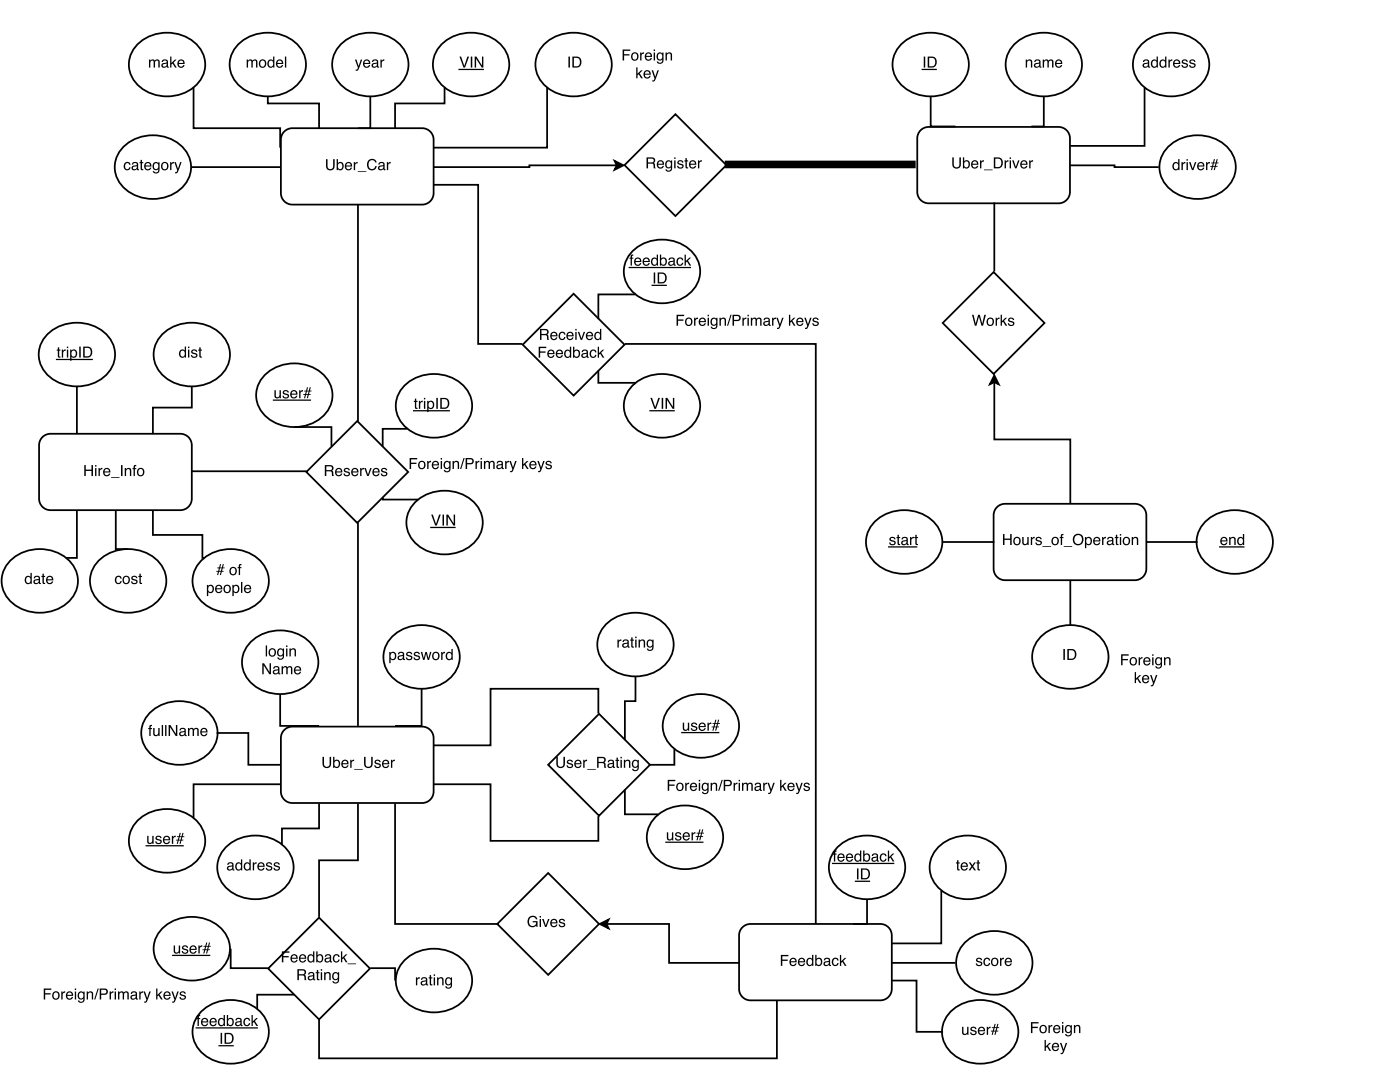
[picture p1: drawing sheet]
<svg xmlns="http://www.w3.org/2000/svg" width="279mm" height="216mm" viewBox="0 0 279 216" stroke-linecap="round" stroke-linejoin="round" font-family="sans-serif">
<path d="M56.7 26.2l1-.5 .6-.1h26a2.29 2.29 0 0 1 2.2 2.3v10.6a2.29 2.29 0 0 1-2.2 2.3h-26a2.29 2.29 0 0 1-2.2-2.3v-10.6v-.6z" fill="none" stroke="#000" stroke-width=".35"/>
<path d="M65.1 31.8h.3v1.3a.56 .56 0 0 0 .5 .6 .56 .56 0 0 0 .6-.6v-1.3h.3v1.2a.87 .87 0 0 1-.9 1 .87 .87 0 0 1-.8-1zM67.2 31.7h.2v.8a.7 .7 0 0 1 1-.1 .7 .7 0 0 1 .2 .9 .63 .63 0 0 1-.5 .6 .63 .63 0 0 1-.7-.2v.2h-.2zM67.6 32.7a.55 .55 0 0 0-.2 .7 .55 .55 0 0 0 .8 .2 .56 .56 0 0 0 .1-.7 .56 .56 0 0 0-.7-.2zM69 32.5a.73 .73 0 0 1 .9-.1 .73 .73 0 0 1 .4 .8h-1.2a.45 .45 0 0 0 .3 .5 .45 .45 0 0 0 .6-.3h.2a.78 .78 0 0 1-1.1 .5 .78 .78 0 0 1-.2-1.2zM69.2 32.7l-.1 .3h.9l-.3-.4zM70.6 32.3h.3v.3l.2-.3h.3v.3a.43 .43 0 0 0-.5 .4v.9h-.3zM71.4 34.2h1.7v.1h-1.7zM73.5 32a.95 .95 0 0 1 .9-.3 .95 .95 0 0 1 .8 .7h-.3a.7 .7 0 0 0-.9-.4 .7 .7 0 0 0-.5 .9 .69 .69 0 0 0 .6 .8 .69 .69 0 0 0 .8-.6h.3a1.02 1.02 0 0 1-1.3 .8 1.02 1.02 0 0 1-.6-1.4zM75.7 33.4a.38 .38 0 0 0 .5 .3 .38 .38 0 0 0 .2-.5zM75.6 32.5a.71 .71 0 0 1 1.2 .2v1h.1v.2l-.1 .1a.45 .45 0 0 0-.7 0 .49 .49 0 0 1-.7-.4 .49 .49 0 0 1 .5-.6l.6-.1a.36 .36 0 0 0-.3-.4 .36 .36 0 0 0-.4 .3h-.3zM77.2 32.3h.3v.3l.2-.3h.3v.3a.43 .43 0 0 0-.5 .4v.9h-.3z" fill="#000"/>
<path d="M183.7 26l1-.6 .6-.1h26a2.29 2.29 0 0 1 2.2 2.3v10.7a2.29 2.29 0 0 1-2.2 2.3h-26a2.29 2.29 0 0 1-2.2-2.3v-10.7v-.6z" fill="#fff"/>
<path d="M183.7 26l1-.6 .6-.1h26a2.29 2.29 0 0 1 2.2 2.3v10.7a2.29 2.29 0 0 1-2.2 2.3h-26a2.29 2.29 0 0 1-2.2-2.3v-10.7v-.6z" fill="none" stroke="#000" stroke-width=".35"/>
<path d="M190 31.4h.3v1.3a.56 .56 0 0 0 .6 .7 .56 .56 0 0 0 .6-.7v-1.3h.3v1.2a.87 .87 0 0 1-.9 1 .87 .87 0 0 1-.9-1zM192.2 31.4h.2v.8a.7 .7 0 0 1 1-.1 .7 .7 0 0 1 .2 .9 .63 .63 0 0 1-.5 .6 .63 .63 0 0 1-.7-.2v.2h-.2zM192.6 32.3a.55 .55 0 0 0-.2 .8 .55 .55 0 0 0 .8 .1 .56 .56 0 0 0 0-.7 .56 .56 0 0 0-.6-.2zM194 32.2a.73 .73 0 0 1 .9-.2 .73 .73 0 0 1 .4 .9h-1.2a.45 .45 0 0 0 .3 .5 .45 .45 0 0 0 .6-.3h.2a.78 .78 0 0 1-1.1 .5 .78 .78 0 0 1-.2-1.2zM194.2 32.3l-.1 .4h.9l-.3-.5zM195.6 32h.2v.3l.3-.3h.3v.2a.43 .43 0 0 0-.5 .5v.9h-.3zM196.4 33.8h1.7v.2h-1.7zM198.6 31.7v1.6h.6a.86 .86 0 0 0 .6-.8 .86 .86 0 0 0-.6-.8zM198.3 31.4h.9a1.11 1.11 0 0 1 .9 1.1 1.11 1.11 0 0 1-.9 1.1h-.9zM200.5 32h.2v.3l.3-.3h.3v.2a.43 .43 0 0 0-.5 .5v.9h-.3zM201.5 32h.3v1.6h-.3zM201.5 31.4h.3v.3h-.3zM202 32h.3l.4 1.3 .5-1.3h.3l-.6 1.6h-.3zM203.8 32.2a.73 .73 0 0 1 .9-.2 .73 .73 0 0 1 .4 .9h-1.2a.45 .45 0 0 0 .3 .5 .45 .45 0 0 0 .6-.3h.2a.78 .78 0 0 1-1.1 .5 .78 .78 0 0 1-.2-1.2zM204 32.3l-.1 .4h.9l-.3-.5zM205.4 32h.3v.3l.2-.3h.3v.2a.43 .43 0 0 0-.5 .5v.9h-.3z" fill="#000"/>
<path d="M56.7 145.6l1-.6h.6h26a2.29 2.29 0 0 1 2.2 2.2v10.7a2.29 2.29 0 0 1-2.2 2.3h-26a2.29 2.29 0 0 1-2.2-2.3v-10.7v-.6z" fill="#fff"/>
<path d="M56.7 145.6l1-.6h.6h26a2.29 2.29 0 0 1 2.2 2.2v10.7a2.29 2.29 0 0 1-2.2 2.3h-26a2.29 2.29 0 0 1-2.2-2.3v-10.7v-.6z" fill="none" stroke="#000" stroke-width=".35"/>
<path d="M64.4 151h.3v1.3a.56 .56 0 0 0 .5 .7 .56 .56 0 0 0 .6-.7v-1.3h.3v1.2a.87 .87 0 0 1-.9 1 .87 .87 0 0 1-.8-1zM66.5 151h.2v.8a.7 .7 0 0 1 1-.1 .7 .7 0 0 1 .2 .9 .63 .63 0 0 1-.5 .6 .63 .63 0 0 1-.7-.2v.2h-.2zM66.9 151.9a.55 .55 0 0 0-.2 .8 .55 .55 0 0 0 .8 .1 .56 .56 0 0 0 .1-.7 .56 .56 0 0 0-.7-.2zM68.3 151.8a.73 .73 0 0 1 .9-.2 .73 .73 0 0 1 .4 .9h-1.2a.45 .45 0 0 0 .3 .5 .45 .45 0 0 0 .6-.3h.2a.78 .78 0 0 1-1.1 .4 .78 .78 0 0 1-.2-1.1zM68.5 151.9l-.1 .4h.9l-.3-.5zM69.9 151.6h.3v.3l.2-.3h.3v.2a.43 .43 0 0 0-.5 .5v.9h-.3zM70.7 153.4h1.7v.2h-1.7zM72.7 151h.3v1.3a.56 .56 0 0 0 .5 .7 .56 .56 0 0 0 .6-.7v-1.3h.3v1.2a.87 .87 0 0 1-.9 1 .87 .87 0 0 1-.8-1zM74.9 151.7a.64 .64 0 0 1 1.1 .3h-.3a.34 .34 0 0 0-.3-.2 .34 .34 0 0 0-.4 .3h.1a.76 .76 0 0 1 .9 .8 .69 .69 0 0 1-.7 .3 .69 .69 0 0 1-.6-.5h.3a.39 .39 0 0 0 .4 .3 .39 .39 0 0 0 .3-.3v-.1a.76 .76 0 0 1-.9-.8zM76.4 151.8a.73 .73 0 0 1 .9-.2 .73 .73 0 0 1 .4 .9h-1.2a.45 .45 0 0 0 .4 .5 .45 .45 0 0 0 .5-.3h.3a.78 .78 0 0 1-1.1 .4 .78 .78 0 0 1-.3-1.1zM76.7 151.9l-.2 .4h.9l-.3-.5zM78 151.6h.3v.3l.3-.3h.2v.2a.43 .43 0 0 0-.5 .5v.9h-.3z" fill="#000"/>
<path d="M148.2 185l1-.6 .6-.1h25.9a2.29 2.29 0 0 1 2.3 2.3v10.7a2.29 2.29 0 0 1-2.3 2.3h-25.9a2.29 2.29 0 0 1-2.3-2.3v-10.7l.1-.6z" fill="#fff"/>
<path d="M148.2 185l1-.6 .6-.1h25.9a2.29 2.29 0 0 1 2.3 2.3v10.7a2.29 2.29 0 0 1-2.3 2.3h-25.9a2.29 2.29 0 0 1-2.3-2.3v-10.7l.1-.6z" fill="none" stroke="#000" stroke-width=".35"/>
<path d="M155.8 190.5h1.6v.3h-1.3v.6h1.1v.3h-1.1v1h-.3zM157.8 191.3a.73 .73 0 0 1 .8-.2 .73 .73 0 0 1 .4 .9h-1.2a.45 .45 0 0 0 .4 .5 .45 .45 0 0 0 .5-.3h.3a.78 .78 0 0 1-1.1 .5 .78 .78 0 0 1-.3-1.2zM158 191.4l-.2 .4h.9l-.3-.5zM159.4 191.3a.73 .73 0 0 1 .9-.2 .73 .73 0 0 1 .4 .9h-1.2a.45 .45 0 0 0 .4 .5 .45 .45 0 0 0 .5-.3h.3a.78 .78 0 0 1-1.1 .5 .78 .78 0 0 1-.3-1.2zM159.7 191.4l-.2 .4h.9l-.3-.5zM161.3 191.5a.55 .55 0 0 0-.1 .7 .55 .55 0 0 0 .8 .2 .55 .55 0 0 0 .1-.8 .55 .55 0 0 0-.8-.1zM161.2 191.2l.6-.1 .3 .2v-.8h.2v2.2h-.2v-.2a.73 .73 0 0 1-1 0 .73 .73 0 0 1-.1-1zM162.7 190.5h.3v.8a.7 .7 0 0 1 .9-.1 .7 .7 0 0 1 .2 .9 .63 .63 0 0 1-.5 .6 .63 .63 0 0 1-.7-.2v.2h-.2zM163.1 191.4a.55 .55 0 0 0-.1 .8 .55 .55 0 0 0 .7 .1 .56 .56 0 0 0 .1-.7 .56 .56 0 0 0-.7-.2zM164.6 192.1a.38 .38 0 0 0 .5 .4 .38 .38 0 0 0 .2-.6zM164.5 191.3a.71 .71 0 0 1 1.2 .2v1h.1v.2h-.1a.45 .45 0 0 0-.7 0 .49 .49 0 0 1-.7-.3 .49 .49 0 0 1 .5-.6l.6-.2a.36 .36 0 0 0-.3-.3 .36 .36 0 0 0-.4 .3h-.3zM166.2 191.3a.65 .65 0 0 1 .7-.2 .65 .65 0 0 1 .5 .5h-.3a.44 .44 0 0 0-.6-.3 .44 .44 0 0 0-.2 .6 .42 .42 0 0 0 .3 .6 .42 .42 0 0 0 .5-.4h.3a.72 .72 0 0 1-1 .6 .72 .72 0 0 1-.4-1zM167.6 190.5h.3v1.3l.7-.7h.3l-.6 .6 .6 1h-.3l-.5-.8-.2 .2v.6h-.3z" fill="#000"/>
<path d="M199 101.2l1-.6 .6-.1h25.9a2.29 2.29 0 0 1 2.3 2.3v10.7a2.29 2.29 0 0 1-2.3 2.2h-25.9a2.29 2.29 0 0 1-2.3-2.2v-10.7l.1-.6z" fill="#fff"/>
<path d="M199 101.2l1-.6 .6-.1h25.9a2.29 2.29 0 0 1 2.3 2.3v10.7a2.29 2.29 0 0 1-2.3 2.2h-25.9a2.29 2.29 0 0 1-2.3-2.2v-10.7l.1-.6z" fill="none" stroke="#000" stroke-width=".35"/>
<path d="M200.2 106.5h.3v.9h1.1v-.9h.3v2.2h-.3v-1h-1.1v1h-.3zM202.6 107.5a.56 .56 0 0 0 0 .8 .56 .56 0 0 0 .7 .1 .55 .55 0 0 0 .1-.8 .55 .55 0 0 0-.8-.1zM202.4 107.3a.78 .78 0 0 1 1.1 .1 .78 .78 0 0 1-.1 1.1 .78 .78 0 0 1-1.1-.1l-.1-.7zM204 107.1h.3v1.1a.41 .41 0 0 0 .5 .3 .41 .41 0 0 0 .2-.6v-.8h.3v1.6h-.3v-.2a.55 .55 0 0 1-.6 .3 .55 .55 0 0 1-.4-.6zM205.7 107.1h.3v.3l.3-.3h.2v.3a.43 .43 0 0 0-.5 .4v.9h-.3zM206.8 107.2a.64 .64 0 0 1 1.1 .4h-.3a.34 .34 0 0 0-.3-.3 .34 .34 0 0 0-.3 .3v.1a.76 .76 0 0 1 .9 .8 .69 .69 0 0 1-.7 .3 .69 .69 0 0 1-.6-.6h.3a.39 .39 0 0 0 .4 .4 .39 .39 0 0 0 .4-.4l-.1-.1a.76 .76 0 0 1-.9-.7zM208.1 109h1.6v.1h-1.6zM210.2 107.5a.56 .56 0 0 0 0 .8 .56 .56 0 0 0 .7 .1 .55 .55 0 0 0 .1-.8 .55 .55 0 0 0-.8-.1zM210 107.3a.78 .78 0 0 1 1.1 .1 .78 .78 0 0 1-.1 1.1 .78 .78 0 0 1-1.1-.1v-.7zM211.8 106.6l.4-.1v.3l-.2 .1v.2h.2v.3h-.2v1.3h-.3v-1.3h-.2v-.3h.2zM212.3 109h1.7v.1h-1.7zM214.5 106.7a1.1 1.1 0 0 1 1.5 .3 1.1 1.1 0 0 1-.2 1.5 1.1 1.1 0 0 1-1.6-.3l-.1-.8zM214.6 107a.88 .88 0 0 0-.1 1.1 .88 .88 0 0 0 1.1 .3 .87 .87 0 0 0 .3-1.2 .87 .87 0 0 0-1.3-.2zM216.9 107.5a.56 .56 0 0 0-.1 .7 .56 .56 0 0 0 .7 .2 .56 .56 0 0 0 .1-.7 .56 .56 0 0 0-.7-.2zM216.5 107.1h.3v.3a.7 .7 0 0 1 .9-.1 .7 .7 0 0 1 .2 .9 .62 .62 0 0 1-.4 .6 .62 .62 0 0 1-.7-.3v.9h-.3zM218.4 107.3a.73 .73 0 0 1 .8-.1 .73 .73 0 0 1 .4 .8h-1.2a.45 .45 0 0 0 .4 .5 .45 .45 0 0 0 .5-.3h.3a.78 .78 0 0 1-1.1 .5 .78 .78 0 0 1-.3-1.2zM218.6 107.5l-.2 .3h.9l-.3-.4zM219.9 107.1h.3v.3l.3-.3h.2v.3a.43 .43 0 0 0-.5 .4v.9h-.3zM221.2 108.2a.38 .38 0 0 0 .5 .3 .38 .38 0 0 0 .2-.6zM221 107.3a.71 .71 0 0 1 1.2 .2v1h.2v.2l-.2 .1a.45 .45 0 0 0-.6 0 .49 .49 0 0 1-.7-.4 .49 .49 0 0 1 .5-.6l.5-.1a.36 .36 0 0 0-.3-.4 .36 .36 0 0 0-.4 .3h-.2zM222.7 106.7h.3v.4h.2v.3h-.2v1l.2 .1v.2a.38 .38 0 0 1-.5-.3v-1h-.2v-.3h.2zM223.5 107.1h.3v1.6h-.3zM223.5 106.5h.3v.3h-.3zM224.4 107.5a.56 .56 0 0 0 0 .8 .56 .56 0 0 0 .8 .1 .55 .55 0 0 0 0-.8 .55 .55 0 0 0-.8-.1zM224.3 107.3a.78 .78 0 0 1 1.1 .1 .78 .78 0 0 1-.2 1.1 .78 .78 0 0 1-1.1-.1v-.7zM225.9 107.1h.2v.3a.57 .57 0 0 1 .7-.3 .57 .57 0 0 1 .4 .6v1h-.3v-1a.39 .39 0 0 0-.5-.3 .39 .39 0 0 0-.3 .5v.8h-.2z" fill="#000"/>
<path d="M198.3 54.3l10.2 10.1-10.2 10.2-10.2-10.2z" fill="#fff"/>
<path d="M198.3 54.3l10.2 10.1-10.2 10.2-10.2-10.2z" fill="none" stroke="#000" stroke-width=".35"/>
<path d="M194 62.8h.3l.4 1.8 .5-1.8h.3l.5 1.8 .4-1.8h.4l-.6 2.2h-.3l-.5-1.8-.5 1.8h-.3zM197.3 63.8a.56 .56 0 0 0-.1 .7 .56 .56 0 0 0 .8 .1 .55 .55 0 0 0 .1-.8 .55 .55 0 0 0-.8 0zM197.1 63.6a.78 .78 0 0 1 1.1 .1 .78 .78 0 0 1-.1 1.1 .78 .78 0 0 1-1.1-.1l-.1-.7zM198.7 63.4h.3v.3l.2-.3h.3v.2a.43 .43 0 0 0-.5 .5v.9h-.3zM199.7 62.8h.3v1.3l.6-.7h.4l-.6 .6 .6 1h-.3l-.5-.8-.2 .2v.6h-.3zM201.3 63.5a.64 .64 0 0 1 1.1 .3h-.3a.34 .34 0 0 0-.3-.2 .34 .34 0 0 0-.3 .3l.1 .1a.76 .76 0 0 1 .8 .7 .69 .69 0 0 1-.7 .4 .69 .69 0 0 1-.6-.6h.3a.39 .39 0 0 0 .4 .3 .39 .39 0 0 0 .4-.3l-.1-.1a.76 .76 0 0 1-.9-.8z" fill="#000"/>
<path d="M61.1 94.2l10.2-10.2 10.2 10.2-10.2 10.1z" fill="#fff"/>
<path d="M61.1 94.2l10.2-10.2 10.2 10.2-10.2 10.1z" fill="none" stroke="#000" stroke-width=".35"/>
<path d="M65.1 93v.8h.7a.38 .38 0 0 0 .5-.4 .38 .38 0 0 0-.5-.4zM64.8 92.8a1.88 1.88 0 0 1 1.6 .2l.1 .5-.2 .4 .2 .2 .1 .9h-.3l-.1-.8-.4-.2h-.7v1h-.3zM67.1 93.6a.73 .73 0 0 1 .9-.2 .73 .73 0 0 1 .3 .9h-1.1a.45 .45 0 0 0 .3 .5 .45 .45 0 0 0 .5-.3h.3a.78 .78 0 0 1-1.1 .4 .78 .78 0 0 1-.2-1.1zM67.3 93.7l-.1 .3h.8l-.2-.4zM68.8 93.5a.64 .64 0 0 1 1 .3h-.2a.34 .34 0 0 0-.4-.2 .34 .34 0 0 0-.3 .3h.1a.76 .76 0 0 1 .8 .8 .69 .69 0 0 1-.7 .3 .69 .69 0 0 1-.6-.5h.3a.39 .39 0 0 0 .4 .3 .39 .39 0 0 0 .4-.4h-.1a.76 .76 0 0 1-.9-.8zM70.3 93.6a.73 .73 0 0 1 .9-.2 .73 .73 0 0 1 .3 .9h-1.1a.45 .45 0 0 0 .3 .5 .45 .45 0 0 0 .6-.3h.2a.78 .78 0 0 1-1.1 .4 .78 .78 0 0 1-.2-1.1zM70.5 93.7l-.1 .3h.9l-.3-.4zM71.9 93.4h.2v.2l.3-.2 .2-.1v.3a.43 .43 0 0 0-.5 .5v.9h-.2zM72.7 93.4h.3l.4 1.3 .5-1.3h.3l-.6 1.6h-.3zM74.5 93.6a.73 .73 0 0 1 .9-.2 .73 .73 0 0 1 .4 .9h-1.2a.45 .45 0 0 0 .3 .5 .45 .45 0 0 0 .6-.3h.2a.78 .78 0 0 1-1.1 .4 .78 .78 0 0 1-.2-1.1zM74.7 93.7l-.1 .3h.9l-.3-.4zM76.2 93.5a.64 .64 0 0 1 1.1 .3h-.3a.34 .34 0 0 0-.3-.2 .34 .34 0 0 0-.4 .3h.1a.76 .76 0 0 1 .9 .8 .69 .69 0 0 1-.7 .3 .69 .69 0 0 1-.6-.5h.3a.39 .39 0 0 0 .4 .3 .39 .39 0 0 0 .3-.4 .76 .76 0 0 1-.9-.8z" fill="#000"/>
<path d="M114.5 58.6l10.1 10.2-10.1 10.1-10.2-10.1z" fill="#fff"/>
<path d="M114.5 58.6l10.1 10.2-10.1 10.1-10.2-10.1z" fill="none" stroke="#000" stroke-width=".35"/>
<g fill="#000">
<path d="M107.5 69.2h1.5v.2h-1.2v.7h1.1v.3h-1.1v1h-.3zM109.4 70a.73 .73 0 0 1 .9-.2 .73 .73 0 0 1 .4 .8h-1.2a.45 .45 0 0 0 .3 .6 .45 .45 0 0 0 .6-.3h.2a.78 .78 0 0 1-1.1 .4 .78 .78 0 0 1-.2-1.2zM109.6 70.1l-.1 .3h.9l-.3-.4zM111.1 70a.73 .73 0 0 1 .9-.2 .73 .73 0 0 1 .4 .8h-1.2a.45 .45 0 0 0 .3 .6 .45 .45 0 0 0 .6-.3h.2a.78 .78 0 0 1-1.1 .4 .78 .78 0 0 1-.2-1.2zM111.3 70.1l-.1 .3h.9l-.3-.4zM113 70.1a.55 .55 0 0 0-.1 .8 .55 .55 0 0 0 .7 .1 .55 .55 0 0 0 .1-.7 .55 .55 0 0 0-.7-.2zM112.9 69.9l.5-.1 .3 .2v-.8h.3v2.2h-.3v-.3a.73 .73 0 0 1-1 .1 .73 .73 0 0 1 0-1zM114.4 69.2h.2v.8a.7 .7 0 0 1 .9-.1 .7 .7 0 0 1 .2 .9 .63 .63 0 0 1-.4 .6 .63 .63 0 0 1-.7-.2v.2h-.2zM114.7 70.1a.55 .55 0 0 0-.1 .8 .55 .55 0 0 0 .8 .1 .56 .56 0 0 0 0-.7 .56 .56 0 0 0-.7-.2zM116.3 70.8a.38 .38 0 0 0 .5 .4 .38 .38 0 0 0 .2-.6zM116.2 69.9a.71 .71 0 0 1 1.1 .3v.9l.2 .1v.2h-.1a.45 .45 0 0 0-.7 0 .49 .49 0 0 1-.7-.4 .49 .49 0 0 1 .5-.6l.6-.1a.36 .36 0 0 0-.4-.4 .36 .36 0 0 0-.4 .4h-.2zM117.9 70a.65 .65 0 0 1 .7-.3 .65 .65 0 0 1 .4 .6h-.2a.44 .44 0 0 0-.6-.3 .44 .44 0 0 0-.2 .6 .42 .42 0 0 0 .3 .6 .42 .42 0 0 0 .5-.4h.2a.72 .72 0 0 1-.9 .6 .72 .72 0 0 1-.4-1.1zM119.3 69.2h.3v1.2l.6-.6h.4l-.6 .6 .6 1h-.3l-.5-.8-.2 .2v.6h-.3z"/>
<path d="M108.1 65.9v.7h.6a.38 .38 0 0 0 .5-.3 .38 .38 0 0 0-.4-.4zM107.8 65.6a1.88 1.88 0 0 1 1.6 .2l.1 .6-.3 .3 .2 .3 .2 .8h-.4l-.1-.8-.4-.1h-.6v.9h-.3zM110 66.4a.73 .73 0 0 1 .9-.1 .73 .73 0 0 1 .4 .8h-1.2a.45 .45 0 0 0 .3 .5 .45 .45 0 0 0 .6-.3h.2a.78 .78 0 0 1-1.1 .5 .78 .78 0 0 1-.2-1.2zM110.2 66.5l-.1 .4h.9l-.3-.5zM111.7 66.4a.65 .65 0 0 1 .7-.2 .65 .65 0 0 1 .4 .5h-.2a.44 .44 0 0 0-.6-.3 .44 .44 0 0 0-.2 .7 .42 .42 0 0 0 .3 .5 .42 .42 0 0 0 .5-.4h.2a.72 .72 0 0 1-.9 .6 .72 .72 0 0 1-.4-1zM113.2 66.4a.73 .73 0 0 1 .9-.1 .73 .73 0 0 1 .4 .8h-1.2a.45 .45 0 0 0 .4 .5 .45 .45 0 0 0 .5-.3h.3a.78 .78 0 0 1-1.2 .5 .78 .78 0 0 1-.2-1.2zM113.5 66.5l-.2 .4h.9l-.3-.5zM114.8 66.2h.3v1.6h-.3zM114.8 65.6h.3v.3h-.3zM115.3 66.2h.3l.4 1.3 .5-1.3h.3l-.6 1.6h-.3zM117.1 66.4a.73 .73 0 0 1 .9-.1 .73 .73 0 0 1 .4 .8h-1.2a.45 .45 0 0 0 .3 .5 .45 .45 0 0 0 .6-.3h.2a.78 .78 0 0 1-1.1 .5 .78 .78 0 0 1-.2-1.2zM117.3 66.5l-.1 .4h.9l-.3-.5zM119 66.6a.55 .55 0 0 0-.1 .7 .55 .55 0 0 0 .7 .2 .55 .55 0 0 0 .1-.8 .55 .55 0 0 0-.7-.1zM118.9 66.3l.5-.1 .3 .2v-.8h.3v2.2h-.2v-.2a.73 .73 0 0 1-1.1 0 .73 .73 0 0 1 0-1z"/>
</g>
<path d="M124.6 32.9l10.2-10.1 10.2 10.1-10.2 10.2z" fill="#fff"/>
<path d="M124.6 32.9l10.2-10.1 10.2 10.1-10.2 10.2z" fill="none" stroke="#000" stroke-width=".35"/>
<path d="M129.3 31.7v.7h.7a.38 .38 0 0 0 .5-.4 .38 .38 0 0 0-.4-.3zM129 31.4a1.88 1.88 0 0 1 1.6 .2l.1 .6-.2 .3 .2 .3 .1 .8h-.3l-.1-.8-.4-.2h-.7v1h-.3zM131.3 32.2a.73 .73 0 0 1 .9-.2 .73 .73 0 0 1 .3 .9h-1.1a.45 .45 0 0 0 .3 .5 .45 .45 0 0 0 .5-.3h.3a.78 .78 0 0 1-1.1 .5 .78 .78 0 0 1-.2-1.2zM131.5 32.3l-.1 .4h.8l-.2-.5zM132.9 32.2l.5-.2 .5 .2v-.2h.2v1.5a.7 .7 0 0 1-.5 .7 .7 .7 0 0 1-.8-.4h.3a.46 .46 0 0 0 .6 .2 .46 .46 0 0 0 .2-.6 .69 .69 0 0 1-.9 .1 .69 .69 0 0 1-.2-.9zM133.2 32.3a.56 .56 0 0 0-.2 .7 .56 .56 0 0 0 .7 .3 .56 .56 0 0 0 .2-.8 .56 .56 0 0 0-.7-.2zM134.5 32h.3v1.6h-.3zM134.5 31.4h.3v.3h-.3zM135.3 32.1a.64 .64 0 0 1 1.1 .3h-.3a.34 .34 0 0 0-.3-.2 .34 .34 0 0 0-.3 .3v.1a.76 .76 0 0 1 .9 .7 .69 .69 0 0 1-.7 .4 .69 .69 0 0 1-.6-.6h.3a.39 .39 0 0 0 .4 .3 .39 .39 0 0 0 .4-.3l-.1-.1a.76 .76 0 0 1-.9-.7zM136.8 31.5h.3v.5h.2v.2h-.2v1l.2 .2v.2a.38 .38 0 0 1-.5-.3v-1.1h-.2v-.2h.2zM137.7 32.2a.73 .73 0 0 1 .9-.2 .73 .73 0 0 1 .4 .9h-1.2a.45 .45 0 0 0 .3 .5 .45 .45 0 0 0 .6-.3h.2a.78 .78 0 0 1-1.1 .5 .78 .78 0 0 1-.2-1.2zM137.9 32.3l-.1 .4h.9l-.3-.5zM139.3 32h.2v.3l.3-.3h.3v.2a.43 .43 0 0 0-.5 .5v.9h-.3z" fill="#000"/>
<path d="M8.5 87.2l1-.6 .6-.1h25.9a2.29 2.29 0 0 1 2.3 2.3v10.7a2.29 2.29 0 0 1-2.3 2.3h-25.9a2.29 2.29 0 0 1-2.3-2.3v-10.7l.1-.6z" fill="#fff"/>
<path d="M8.5 87.2l1-.6 .6-.1h25.9a2.29 2.29 0 0 1 2.3 2.3v10.7a2.29 2.29 0 0 1-2.3 2.3h-25.9a2.29 2.29 0 0 1-2.3-2.3v-10.7l.1-.6z" fill="none" stroke="#000" stroke-width=".35"/>
<path d="M16.8 92.8h.3v.9h1.2v-.9h.3v2.2h-.3v-1.1h-1.2v1.1h-.3zM19 93.4h.2v1.6h-.2zM19 92.8h.2v.3h-.2zM19.7 93.4h.2v.2l.3-.2 .2-.1v.3a.43 .43 0 0 0-.5 .5v.9h-.2zM20.8 93.6a.73 .73 0 0 1 .9-.2 .73 .73 0 0 1 .3 .9h-1.1a.45 .45 0 0 0 .3 .5 .45 .45 0 0 0 .5-.3h.3a.78 .78 0 0 1-1.1 .4 .78 .78 0 0 1-.2-1.1zM21 93.7l-.1 .3h.9l-.3-.4zM22.2 95.2h1.7v.1h-1.7zM24.2 92.8h.3v2.2h-.3zM24.9 93.4h.3v.2a.57 .57 0 0 1 .6-.2 .57 .57 0 0 1 .4 .5v1.1h-.3v-1a.39 .39 0 0 0-.5-.4 .39 .39 0 0 0-.2 .5v.9h-.3zM26.7 92.9l.5-.1v.2l-.3 .2v.2h.3v.2h-.3v1.4h-.2v-1.4h-.3v-.2h.3zM27.7 93.7a.56 .56 0 0 0 0 .8 .56 .56 0 0 0 .7 .1 .55 .55 0 0 0 .1-.8 .55 .55 0 0 0-.8-.1zM27.5 93.6a.78 .78 0 0 1 1.1 .1 .78 .78 0 0 1-.1 1.1 .78 .78 0 0 1-1.1-.2v-.6z" fill="#000"/>
<path d="M53.5 193.2l10.2-10.1 10.1 10.1-10.1 10.2z" fill="#fff"/>
<path d="M53.5 193.2l10.2-10.1 10.1 10.1-10.1 10.2z" fill="none" stroke="#000" stroke-width=".35"/>
<g fill="#000">
<path d="M56.3 189.8h1.5v.3h-1.3v.6h1.1v.3h-1.1v1h-.2zM58.2 190.6a.73 .73 0 0 1 .9-.2 .73 .73 0 0 1 .3 .9h-1.2a.45 .45 0 0 0 .4 .5 .45 .45 0 0 0 .5-.3h.3a.78 .78 0 0 1-1.1 .4 .78 .78 0 0 1-.2-1.1zM58.4 190.7l-.1 .4h.8l-.2-.5zM59.9 190.6a.73 .73 0 0 1 .9-.2 .73 .73 0 0 1 .3 .9h-1.2a.45 .45 0 0 0 .4 .5 .45 .45 0 0 0 .5-.3h.3a.78 .78 0 0 1-1.1 .4 .78 .78 0 0 1-.3-1.1zM60.1 190.7l-.1 .4h.8l-.3-.5zM61.7 190.7a.55 .55 0 0 0-.1 .8 .55 .55 0 0 0 .8 .1 .55 .55 0 0 0 .1-.7 .55 .55 0 0 0-.8-.2zM61.6 190.5l.6-.1 .3 .2v-.8h.2v2.2h-.2v-.2a.73 .73 0 0 1-1 0 .73 .73 0 0 1-.1-1zM63.1 189.8h.3v.8a.7 .7 0 0 1 .9-.1 .7 .7 0 0 1 .2 .9 .63 .63 0 0 1-.4 .6 .63 .63 0 0 1-.7-.2v.2h-.3zM63.5 190.7a.55 .55 0 0 0-.1 .8 .55 .55 0 0 0 .7 .1 .56 .56 0 0 0 .1-.7 .56 .56 0 0 0-.7-.2zM65.1 191.4a.38 .38 0 0 0 .5 .4 .38 .38 0 0 0 .2-.6zM64.9 190.6a.71 .71 0 0 1 1.2 .2v.9l.2 .1v.2h-.2a.45 .45 0 0 0-.7 0 .49 .49 0 0 1-.6-.3 .49 .49 0 0 1 .5-.6l.5-.2a.36 .36 0 0 0-.3-.3 .36 .36 0 0 0-.4 .3h-.3zM66.6 190.6a.65 .65 0 0 1 .7-.2 .65 .65 0 0 1 .5 .5h-.3a.44 .44 0 0 0-.6-.3 .44 .44 0 0 0-.2 .6 .42 .42 0 0 0 .3 .6 .42 .42 0 0 0 .5-.4h.3a.72 .72 0 0 1-1 .6 .72 .72 0 0 1-.4-1zM68 189.8h.3v1.3l.7-.7h.3l-.6 .6 .7 1h-.4l-.5-.8-.2 .2v.6h-.3zM69.4 192.2h1.7v.2h-1.7z"/>
<path d="M59.6 193.6v.8h.7a.38 .38 0 0 0 .5-.4 .38 .38 0 0 0-.4-.4zM59.4 193.4a1.88 1.88 0 0 1 1.5 .1l.2 .6-.3 .4 .2 .2 .2 .8h-.4l-.1-.8-.4-.1h-.7v.9h-.2zM61.7 195a.38 .38 0 0 0 .5 .3 .38 .38 0 0 0 .2-.5zM61.6 194.1a.71 .71 0 0 1 1.1 .2v1h.2v.2l-.1 .1a.45 .45 0 0 0-.7 0 .49 .49 0 0 1-.7-.4 .49 .49 0 0 1 .5-.6l.6-.1a.36 .36 0 0 0-.4-.4 .36 .36 0 0 0-.4 .3h-.2zM63.2 193.5h.3v.4h.3v.3h-.3v1l.3 .1v.2a.38 .38 0 0 1-.6-.3v-1h-.2v-.3h.2zM64 194h.3v1.5h-.3zM64 193.4h.3v.3h-.3zM64.7 193.9h.2v.3a.57 .57 0 0 1 .7-.3 .57 .57 0 0 1 .4 .6v1h-.3v-1a.39 .39 0 0 0-.5-.3 .39 .39 0 0 0-.2 .5v.8h-.3zM66.5 194.1l.5-.2 .4 .3v-.2h.3v1.4a.7 .7 0 0 1-.5 .8 .7 .7 0 0 1-.9-.5h.3a.46 .46 0 0 0 .6 .2 .46 .46 0 0 0 .2-.6 .69 .69 0 0 1-.9 .1 .69 .69 0 0 1-.2-.9zM66.7 194.3a.56 .56 0 0 0-.1 .7 .56 .56 0 0 0 .7 .2 .56 .56 0 0 0 .1-.7 .56 .56 0 0 0-.7-.2z"/>
</g>
<path d="M119.6 142.4l10.1 10.2-10.1 10.1-10.2-10.1z" fill="#fff"/>
<path d="M119.6 142.4l10.1 10.2-10.1 10.1-10.2-10.1z" fill="none" stroke="#000" stroke-width=".35"/>
<path d="M111 151h.3v1.3a.56 .56 0 0 0 .6 .7 .56 .56 0 0 0 .5-.7v-1.3h.3v1.2a.87 .87 0 0 1-.8 1 .87 .87 0 0 1-.9-1zM113.3 151.7a.64 .64 0 0 1 1 .3h-.2a.34 .34 0 0 0-.4-.2 .34 .34 0 0 0-.3 .3h.1a.76 .76 0 0 1 .8 .8 .69 .69 0 0 1-.7 .3 .69 .69 0 0 1-.5-.5h.2a.39 .39 0 0 0 .4 .3 .39 .39 0 0 0 .4-.3l-.1-.1a.76 .76 0 0 1-.8-.8zM114.8 151.8a.73 .73 0 0 1 .9-.2 .73 .73 0 0 1 .4 .9h-1.2a.45 .45 0 0 0 .3 .5 .45 .45 0 0 0 .6-.3h.2a.78 .78 0 0 1-1.1 .4 .78 .78 0 0 1-.2-1.1zM115 151.9l-.1 .4h.9l-.3-.5zM116.4 151.6h.2v.3l.3-.3h.3v.2a.43 .43 0 0 0-.5 .5v.9h-.3zM117.2 153.4h1.7v.2h-1.7zM119.5 151.2v.8h.6a.38 .38 0 0 0 .5-.4 .38 .38 0 0 0-.4-.4zM119.2 151a1.88 1.88 0 0 1 1.6 .2l.1 .6-.3 .3 .2 .2 .2 .9h-.4l-.1-.8-.4-.2h-.6v1h-.3zM121.5 152.6a.38 .38 0 0 0 .5 .4 .38 .38 0 0 0 .2-.6zM121.4 151.8a.71 .71 0 0 1 1.1 .2l.1 .9 .1 .1v.2h-.1a.45 .45 0 0 0-.7 0 .49 .49 0 0 1-.7-.4 .49 .49 0 0 1 .5-.5l.6-.2a.36 .36 0 0 0-.4-.4 .36 .36 0 0 0-.4 .4h-.2zM123 151.1h.3v.5h.3v.2h-.3v1l.3 .2v.2a.38 .38 0 0 1-.6-.3v-1.1h-.2v-.2h.2zM123.8 151.6h.3v1.6h-.3zM123.8 151h.3v.3h-.3zM124.5 151.6h.3v.2a.57 .57 0 0 1 .6-.2 .57 .57 0 0 1 .4 .6v1h-.3v-1a.39 .39 0 0 0-.4-.4 .39 .39 0 0 0-.3 .5v.9h-.3zM126.3 151.8l.5-.2 .4 .2v-.2h.3v1.4a.7 .7 0 0 1-.5 .8 .7 .7 0 0 1-.9-.4h.3a.46 .46 0 0 0 .6 .2 .46 .46 0 0 0 .2-.6 .69 .69 0 0 1-.9 .1 .69 .69 0 0 1-.2-.9zM126.5 151.9a.56 .56 0 0 0-.1 .7 .56 .56 0 0 0 .7 .3 .56 .56 0 0 0 .1-.8 .56 .56 0 0 0-.7-.2z" fill="#000"/>
<path d="M99.2 184.3l10.2-10.1 10.2 10.1-10.2 10.2z" fill="#fff"/>
<path d="M99.2 184.3l10.2-10.1 10.2 10.1-10.2 10.2z" fill="none" stroke="#000" stroke-width=".35"/>
<path d="M105.6 183a.97 .97 0 0 1 1.6 .4h-.3a.76 .76 0 0 0-1-.4 .76 .76 0 0 0-.3 1.1 .7 .7 0 0 0 .7 .6 .7 .7 0 0 0 .7-.7h-.7v-.2h1v1.1h-.2l-.1-.3a1.03 1.03 0 0 1-1.3 .2 1.03 1.03 0 0 1-.4-1.3zM107.7 183.3h.3v1.6h-.3zM107.7 182.7h.3v.3h-.3zM108.2 183.3h.3l.4 1.3 .5-1.3h.3l-.6 1.6h-.3zM110 183.5a.73 .73 0 0 1 .9-.1 .73 .73 0 0 1 .4 .8h-1.2a.45 .45 0 0 0 .3 .5 .45 .45 0 0 0 .6-.3h.2a.78 .78 0 0 1-1.1 .5 .78 .78 0 0 1-.2-1.2zM110.2 183.7l-.1 .3h.9l-.3-.4zM111.7 183.4a.64 .64 0 0 1 1.1 .4h-.3a.34 .34 0 0 0-.4-.3 .34 .34 0 0 0-.3 .3l.1 .1a.76 .76 0 0 1 .9 .8 .69 .69 0 0 1-.8 .3 .69 .69 0 0 1-.5-.6h.2a.39 .39 0 0 0 .4 .4 .39 .39 0 0 0 .4-.4l-.1-.1a.76 .76 0 0 1-.8-.7z" fill="#000"/>
<path d="M24.8 29.2a8.4 8.4 0 0 1 12.6 1.5 5.8 5.8 0 0 1-2.7 8 8.4 8.4 0 0 1-11.1-2.7 5.5 5.5 0 0 1 1.2-6.8z" fill="#fff"/>
<path d="M24.8 29.2a8.4 8.4 0 0 1 12.6 1.5 5.8 5.8 0 0 1-2.7 8 8.4 8.4 0 0 1-11.1-2.7 5.5 5.5 0 0 1 1.2-6.8z" fill="none" stroke="#000" stroke-width=".35"/>
<path d="M24.9 32.5a.65 .65 0 0 1 .7-.2 .65 .65 0 0 1 .4 .6h-.2a.44 .44 0 0 0-.6-.3 .44 .44 0 0 0-.2 .6 .42 .42 0 0 0 .3 .5 .42 .42 0 0 0 .5-.3h.2a.72 .72 0 0 1-.9 .5 .72 .72 0 0 1-.4-1zM26.6 33.4a.38 .38 0 0 0 .4 .3 .38 .38 0 0 0 .2-.5zM26.4 32.5a.71 .71 0 0 1 1.2 .2v1h.1v.2l-.1 .1a.45 .45 0 0 0-.7 0 .49 .49 0 0 1-.7-.4 .49 .49 0 0 1 .5-.6l.6-.1a.36 .36 0 0 0-.3-.4 .36 .36 0 0 0-.4 .3h-.3zM28.1 31.9h.2v.4h.3v.3h-.3v1l.3 .1v.2a.38 .38 0 0 1-.5-.3v-1h-.3v-.3h.3zM29 32.5a.73 .73 0 0 1 .9-.1 .73 .73 0 0 1 .3 .8h-1.1a.45 .45 0 0 0 .3 .5 .45 .45 0 0 0 .5-.3h.3a.78 .78 0 0 1-1.1 .5 .78 .78 0 0 1-.2-1.2zM29.2 32.7l-.1 .3h.8l-.2-.4zM30.6 32.5l.5-.2 .5 .3v-.2h.2v1.4a.7 .7 0 0 1-.5 .8 .7 .7 0 0 1-.8-.5h.3a.46 .46 0 0 0 .6 .2 .46 .46 0 0 0 .2-.6 .69 .69 0 0 1-.9 .1 .69 .69 0 0 1-.2-.9zM30.9 32.7a.56 .56 0 0 0-.2 .7 .56 .56 0 0 0 .7 .2 .56 .56 0 0 0 .2-.7 .56 .56 0 0 0-.7-.2zM32.5 32.7a.56 .56 0 0 0 0 .8 .56 .56 0 0 0 .7 .1 .55 .55 0 0 0 .1-.8 .55 .55 0 0 0-.8-.1zM32.3 32.5a.78 .78 0 0 1 1.1 .1 .78 .78 0 0 1-.1 1.1 .78 .78 0 0 1-1.1-.1v-.7zM33.9 32.3h.3v.3l.3-.3h.2v.3a.43 .43 0 0 0-.5 .4v.9h-.3zM34.8 32.3h.3l.4 1.3 .4-1.3h.3l-.6 1.8a.53 .53 0 0 1-.7 .5v-.3h.3l.2-.3z" fill="#000"/>
<path d="M27.6 8.7a8.4 8.4 0 0 1 12.6 1.5 5.8 5.8 0 0 1-2.7 8 8.4 8.4 0 0 1-11.1-2.6 5.5 5.5 0 0 1 1.2-6.9z" fill="#fff"/>
<path d="M27.6 8.7a8.4 8.4 0 0 1 12.6 1.5 5.8 5.8 0 0 1-2.7 8 8.4 8.4 0 0 1-11.1-2.6 5.5 5.5 0 0 1 1.2-6.9z" fill="none" stroke="#000" stroke-width=".35"/>
<path d="M29.7 11.9h.3v.2a.52 .52 0 0 1 .9 0 .53 .53 0 0 1 .6-.2 .53 .53 0 0 1 .4 .5v1.1h-.3v-1.3l-.3-.1-.3 .2-.1 1.2h-.2v-1.1a.36 .36 0 0 0-.5-.3 .36 .36 0 0 0-.2 .5v.9h-.3zM32.5 12.9a.38 .38 0 0 0 .5 .4 .38 .38 0 0 0 .2-.6zM32.4 12.1a.71 .71 0 0 1 1.1 .2v.9l.2 .1v.2h-.1a.45 .45 0 0 0-.7 0 .49 .49 0 0 1-.7-.4 .49 .49 0 0 1 .5-.5l.5-.2a.36 .36 0 0 0-.3-.4 .36 .36 0 0 0-.4 .4h-.2zM34 11.3h.2v1.3l.7-.7h.3l-.6 .6 .7 1h-.4l-.5-.8-.2 .2v.6h-.2zM35.6 12.1a.73 .73 0 0 1 .9-.2 .73 .73 0 0 1 .4 .9h-1.2a.45 .45 0 0 0 .3 .5 .45 .45 0 0 0 .6-.3h.2a.78 .78 0 0 1-1.1 .4 .78 .78 0 0 1-.2-1.1zM35.8 12.2l-.1 .4h.9l-.3-.5z" fill="#000"/>
<path d="M47.7 8.7a8.4 8.4 0 0 1 12.7 1.5 5.8 5.8 0 0 1-2.8 8 8.4 8.4 0 0 1-11.1-2.6 5.5 5.5 0 0 1 1.2-6.9z" fill="#fff"/>
<path d="M47.7 8.7a8.4 8.4 0 0 1 12.7 1.5 5.8 5.8 0 0 1-2.8 8 8.4 8.4 0 0 1-11.1-2.6 5.5 5.5 0 0 1 1.2-6.9z" fill="none" stroke="#000" stroke-width=".35"/>
<path d="M49.2 11.9h.3v.2a.52 .52 0 0 1 .9 0 .53 .53 0 0 1 .6-.2 .53 .53 0 0 1 .4 .5v1.1h-.3v-1.3l-.3-.1-.3 .2-.1 1.2h-.2v-1.1a.36 .36 0 0 0-.5-.3 .36 .36 0 0 0-.2 .5v.9h-.3zM52 12.3a.56 .56 0 0 0 0 .7 .56 .56 0 0 0 .8 .1 .55 .55 0 0 0 0-.8 .55 .55 0 0 0-.8 0zM51.9 12.1a.78 .78 0 0 1 1.1 .1 .78 .78 0 0 1-.2 1.1 .78 .78 0 0 1-1.1-.2v-.6zM53.8 12.2a.55 .55 0 0 0-.1 .8 .55 .55 0 0 0 .7 .1 .55 .55 0 0 0 .1-.7 .55 .55 0 0 0-.7-.2zM53.7 12l.5-.1 .3 .2v-.8h.3v2.2h-.3v-.2a.73 .73 0 0 1-1 0 .73 .73 0 0 1-.1-1zM55.3 12.1a.73 .73 0 0 1 .9-.2 .73 .73 0 0 1 .3 .9h-1.1a.45 .45 0 0 0 .3 .5 .45 .45 0 0 0 .5-.3h.3a.78 .78 0 0 1-1.1 .4 .78 .78 0 0 1-.2-1.1zM55.5 12.2l-.1 .4h.8l-.2-.5zM56.9 11.3h.2v2.2h-.2z" fill="#000"/>
<path d="M68.2 8.7a8.4 8.4 0 0 1 12.6 1.5 5.8 5.8 0 0 1-2.7 8 8.4 8.4 0 0 1-11.1-2.6 5.5 5.5 0 0 1 1.2-6.9z" fill="#fff"/>
<path d="M68.2 8.7a8.4 8.4 0 0 1 12.6 1.5 5.8 5.8 0 0 1-2.7 8 8.4 8.4 0 0 1-11.1-2.6 5.5 5.5 0 0 1 1.2-6.9z" fill="none" stroke="#000" stroke-width=".35"/>
<path d="M70.8 11.9h.3l.5 1.3 .4-1.3h.3l-.6 1.7a.53 .53 0 0 1-.7 .5v-.2h.3l.1-.4zM72.6 12.1a.73 .73 0 0 1 .9-.2 .73 .73 0 0 1 .4 .9h-1.2a.45 .45 0 0 0 .4 .5 .45 .45 0 0 0 .5-.3h.3a.78 .78 0 0 1-1.1 .4 .78 .78 0 0 1-.3-1.1zM72.9 12.2l-.2 .4h.9l-.3-.5zM74.5 12.9a.38 .38 0 0 0 .5 .4 .38 .38 0 0 0 .2-.6zM74.3 12.1a.71 .71 0 0 1 1.2 .2v.9l.2 .1v.2h-.2a.45 .45 0 0 0-.7 0 .49 .49 0 0 1-.6-.4 .49 .49 0 0 1 .5-.5l.5-.2a.36 .36 0 0 0-.3-.4 .36 .36 0 0 0-.4 .4h-.3zM75.9 11.9h.3v.3l.3-.3h.2v.2a.43 .43 0 0 0-.5 .5v.9h-.3z" fill="#000"/>
<path d="M88.3 8.7a8.4 8.4 0 0 1 12.6 1.5 5.8 5.8 0 0 1-2.7 8 8.4 8.4 0 0 1-11.1-2.6 5.5 5.5 0 0 1 1.2-6.9z" fill="#fff"/>
<g fill="none" stroke="#000" stroke-width=".35">
<path d="M38.6 17.5v8.1h17.3v3.9M53.4 19.2v1.4h10.3v5M73.9 19.2v6.4h-2.5M88.3 8.7a8.4 8.4 0 0 1 12.6 1.5 5.8 5.8 0 0 1-2.7 8 8.4 8.4 0 0 1-11.1-2.6 5.5 5.5 0 0 1 1.2-6.9zM88.7 17.5v3.1h-9.9v5M38.3 33.3h17.6M86.6 36.9h8.8v31.7h8.8M122.6 32.1l1.8 .9-1.8 .9 .5-.9zM123.1 33h-17.4v.3h-19.1M71.4 40.7v43.4M198.4 40.4v13.8M124.7 68.6h38.1v115.7"/>
<path d="M198.4 74.9l.9 1.8-.9-.5-.9 .5zM198.4 76.2v11.5h15.2v12.7M38.3 94h22.9M71.4 104.2v40.6M86.6 156.5h11.3v11.2h21.5v-4.9M119.4 142.3v-4.9h-21.5v11.3h-11.3M71.4 160.3v11.3h-7.7v11.3M78.8 160.3v24h20.5M119.7 184.3l1.8-.9-.5 .9 .5 .9zM121 184.3h12.5v7.8h14.1M155 199.5v11.6h-91.3v-7.7"/>
</g>
<g fill="#000">
<path d="M122.6 32.1l1.8 .9-1.8 .9 .5-.9zM198.4 74.9l.9 1.8-.9-.5-.9 .5zM119.7 184.3l1.8-.9-.5 .9 .5 .9z"/>
<path d="M91.7 11.3h.3l.7 1.9 .6-1.9h.3l-.8 2.2h-.3zM94 11.3h.3v2.2h-.3zM94.7 11.3h.4l1.1 1.8v-1.8h.3v2.2h-.4l-1.1-1.8v1.8h-.3z"/>
</g>
<path d="M91.6 13.9h4.8" fill="none" stroke="#000" stroke-width=".25"/>
<path d="M144.6 32.8h38.1" fill="none" stroke="#000" stroke-width="1.5" stroke-linecap="butt"/>
<path d="M202.6 8.7a8.4 8.4 0 0 1 12.6 1.5 5.8 5.8 0 0 1-2.7 8 8.4 8.4 0 0 1-11.1-2.6 5.5 5.5 0 0 1 1.2-6.9z" fill="#fff"/>
<path d="M202.6 8.7a8.4 8.4 0 0 1 12.6 1.5 5.8 5.8 0 0 1-2.7 8 8.4 8.4 0 0 1-11.1-2.6 5.5 5.5 0 0 1 1.2-6.9z" fill="none" stroke="#000" stroke-width=".35"/>
<path d="M204.7 11.9h.3v.2a.57 .57 0 0 1 .6-.2 .57 .57 0 0 1 .4 .6v1h-.3v-1a.39 .39 0 0 0-.4-.4 .39 .39 0 0 0-.3 .5v.9h-.3zM206.6 12.9a.38 .38 0 0 0 .5 .4 .38 .38 0 0 0 .2-.6zM206.5 12.1a.71 .71 0 0 1 1.2 .2v.9l.1 .1v.2h-.1a.45 .45 0 0 0-.7 0 .49 .49 0 0 1-.7-.4 .49 .49 0 0 1 .5-.5l.6-.2a.36 .36 0 0 0-.3-.4 .36 .36 0 0 0-.4 .4h-.3zM208.1 11.9h.3v.2a.52 .52 0 0 1 .9 0 .53 .53 0 0 1 .6-.2 .53 .53 0 0 1 .3 .5v1.1h-.2l-.1-1.3-.2-.1-.4 .2v1.2h-.3v-1.1a.36 .36 0 0 0-.4-.3 .36 .36 0 0 0-.2 .5v.9h-.3zM210.8 12.1a.73 .73 0 0 1 .8-.2 .73 .73 0 0 1 .4 .9h-1.2a.45 .45 0 0 0 .4 .5 .45 .45 0 0 0 .5-.3h.3a.78 .78 0 0 1-1.1 .4 .78 .78 0 0 1-.3-1.1zM211 12.2l-.2 .4h.9l-.3-.5z" fill="#000"/>
<path d="M228 8.7a8.4 8.4 0 0 1 12.6 1.5 5.8 5.8 0 0 1-2.7 8 8.4 8.4 0 0 1-11.1-2.6 5.5 5.5 0 0 1 1.2-6.9z" fill="#fff"/>
<path d="M228 8.7a8.4 8.4 0 0 1 12.6 1.5 5.8 5.8 0 0 1-2.7 8 8.4 8.4 0 0 1-11.1-2.6 5.5 5.5 0 0 1 1.2-6.9z" fill="none" stroke="#000" stroke-width=".35"/>
<path d="M228.3 12.9a.38 .38 0 0 0 .5 .4 .38 .38 0 0 0 .2-.6zM228.2 12.1a.71 .71 0 0 1 1.1 .2l.1 .9 .1 .1v.2h-.1a.45 .45 0 0 0-.7 0 .49 .49 0 0 1-.7-.4 .49 .49 0 0 1 .5-.5l.6-.2a.36 .36 0 0 0-.4-.4 .36 .36 0 0 0-.4 .4h-.2zM230.1 12.2a.55 .55 0 0 0-.1 .8 .55 .55 0 0 0 .7 .1 .55 .55 0 0 0 .1-.7 .55 .55 0 0 0-.7-.2zM230 12l.5-.1 .3 .2v-.8h.3v2.2h-.3v-.2a.73 .73 0 0 1-1 0 .73 .73 0 0 1 0-1zM231.8 12.2a.55 .55 0 0 0-.1 .8 .55 .55 0 0 0 .7 .1 .55 .55 0 0 0 .1-.7 .55 .55 0 0 0-.7-.2zM231.7 12l.5-.1 .3 .2v-.8h.3v2.2h-.3v-.2a.73 .73 0 0 1-1 0 .73 .73 0 0 1-.1-1zM233.2 11.9h.2v.3l.3-.3h.3v.2a.43 .43 0 0 0-.5 .5v.9h-.3zM234.3 12.1a.73 .73 0 0 1 .9-.2 .73 .73 0 0 1 .4 .9h-1.2a.45 .45 0 0 0 .3 .5 .45 .45 0 0 0 .6-.3h.2a.78 .78 0 0 1-1.1 .4 .78 .78 0 0 1-.2-1.1zM234.5 12.2l-.1 .4h.9l-.3-.5zM236 12a.64 .64 0 0 1 1 .3h-.2a.34 .34 0 0 0-.4-.2 .34 .34 0 0 0-.3 .3h.1a.76 .76 0 0 1 .9 .8 .69 .69 0 0 1-.8 .3 .69 .69 0 0 1-.5-.5h.2a.39 .39 0 0 0 .4 .3 .39 .39 0 0 0 .4-.3l-.1-.1a.76 .76 0 0 1-.8-.8zM237.5 12a.64 .64 0 0 1 1.1 .3h-.3a.34 .34 0 0 0-.3-.2 .34 .34 0 0 0-.4 .3h.1a.76 .76 0 0 1 .9 .8 .69 .69 0 0 1-.7 .3 .69 .69 0 0 1-.6-.5h.3a.39 .39 0 0 0 .4 .3 .39 .39 0 0 0 .3-.3v-.1a.76 .76 0 0 1-.9-.8z" fill="#000"/>
<path d="M233.3 29.2a8.4 8.4 0 0 1 12.6 1.5 5.8 5.8 0 0 1-2.7 8 8.4 8.4 0 0 1-11.1-2.7 5.5 5.5 0 0 1 1.2-6.8z" fill="#fff"/>
<path d="M233.3 29.2a8.4 8.4 0 0 1 12.6 1.5 5.8 5.8 0 0 1-2.7 8 8.4 8.4 0 0 1-11.1-2.7 5.5 5.5 0 0 1 1.2-6.8z" fill="none" stroke="#000" stroke-width=".35"/>
<path d="M234.4 32.7a.55 .55 0 0 0-.1 .7 .55 .55 0 0 0 .7 .2 .55 .55 0 0 0 .1-.7 .55 .55 0 0 0-.7-.2zM234.3 32.4l.5-.1 .3 .2v-.8h.3v2.2h-.3v-.2a.73 .73 0 0 1-1 .1 .73 .73 0 0 1 0-1zM235.8 32.3h.2v.3l.3-.3h.3v.3a.43 .43 0 0 0-.5 .4v.9h-.3zM236.8 32.4h.3v1.5h-.3zM236.8 31.8h.3v.3h-.3zM237.3 32.3h.3l.4 1.3 .5-1.3h.3l-.6 1.6h-.3zM239.1 32.5a.73 .73 0 0 1 .9-.1 .73 .73 0 0 1 .4 .8h-1.2a.45 .45 0 0 0 .3 .5 .45 .45 0 0 0 .6-.3h.2a.78 .78 0 0 1-1.1 .5 .78 .78 0 0 1-.2-1.2zM239.3 32.7l-.1 .3h.9l-.3-.4zM240.7 32.3h.3v.3l.2-.3h.3v.3a.43 .43 0 0 0-.5 .4v.9h-.3zM242.3 31.8h.2l-.2 .6h.3l.2-.6h.2l-.1 .6h.3l-.1 .2h-.3l-.1 .5h.3v.2h-.4l-.2 .6h-.2l.2-.6h-.3l-.2 .6h-.2l.1-.6h-.3v-.2h.4l.1-.5h-.3v-.2h.4zM242.3 32.6l-.2 .5h.3l.2-.5z" fill="#000"/>
<path d="M180 8.7a8.4 8.4 0 0 1 12.6 1.5 5.8 5.8 0 0 1-2.7 8 8.4 8.4 0 0 1-11.1-2.6 5.5 5.5 0 0 1 1.2-6.9z" fill="#fff"/>
<path d="M180 8.7a8.4 8.4 0 0 1 12.6 1.5 5.8 5.8 0 0 1-2.7 8 8.4 8.4 0 0 1-11.1-2.6 5.5 5.5 0 0 1 1.2-6.9zM185.7 19.2v6h5M208.3 19.2v6h-2.5M228.4 17.5v11.6h-14.8M213.6 33h8.8v.3h8.8" fill="none" stroke="#000" stroke-width=".35"/>
<path d="M184.4 11.3h.2v2.2h-.2zM185.4 11.5v1.7h.6a.86 .86 0 0 0 .7-.8 .86 .86 0 0 0-.7-.9zM185.1 11.3h.9a1.11 1.11 0 0 1 .9 1.1 1.11 1.11 0 0 1-.9 1.1h-.9z" fill="#000"/>
<path d="M184.1 13.9h2.7" fill="none" stroke="#000" stroke-width=".25"/>
<path d="M240.7 104a8.4 8.4 0 0 1 12.6 1.4 5.8 5.8 0 0 1-2.7 8.1 8.4 8.4 0 0 1-11.1-2.7 5.5 5.5 0 0 1 1.2-6.8z" fill="#fff"/>
<path d="M240.7 104a8.4 8.4 0 0 1 12.6 1.4 5.8 5.8 0 0 1-2.7 8.1 8.4 8.4 0 0 1-11.1-2.7 5.5 5.5 0 0 1 1.2-6.8z" fill="none" stroke="#000" stroke-width=".35"/>
<path d="M243.7 107.3a.73 .73 0 0 1 .9-.1 .73 .73 0 0 1 .4 .8h-1.2a.45 .45 0 0 0 .4 .5 .45 .45 0 0 0 .5-.3h.3a.78 .78 0 0 1-1.2 .5 .78 .78 0 0 1-.2-1.2zM244 107.5l-.2 .3h.9l-.3-.4zM245.3 107.1h.3v.3a.57 .57 0 0 1 .6-.3 .57 .57 0 0 1 .4 .6v1h-.3v-1a.39 .39 0 0 0-.4-.3 .39 .39 0 0 0-.3 .5v.8h-.3zM247.3 107.5a.55 .55 0 0 0-.1 .7 .55 .55 0 0 0 .7 .2 .55 .55 0 0 0 .1-.8 .55 .55 0 0 0-.7-.1zM247.2 107.2l.5-.1 .3 .2v-.8h.3v2.2h-.2v-.2a.73 .73 0 0 1-1.1 .1 .73 .73 0 0 1 0-1.1z" fill="#000"/>
<path d="M243.4 109.1h4.8" fill="none" stroke="#000" stroke-width=".25"/>
<path d="M174.7 104a8.4 8.4 0 0 1 12.7 1.4 5.8 5.8 0 0 1-2.8 8.1 8.4 8.4 0 0 1-11.1-2.7 5.5 5.5 0 0 1 1.2-6.8z" fill="#fff"/>
<path d="M174.7 104a8.4 8.4 0 0 1 12.7 1.4 5.8 5.8 0 0 1-2.8 8.1 8.4 8.4 0 0 1-11.1-2.7 5.5 5.5 0 0 1 1.2-6.8zM188.2 108.1h10.2M228.8 108.1h10.2" fill="none" stroke="#000" stroke-width=".35"/>
<path d="M177.7 107.2a.64 .64 0 0 1 1 .4h-.2a.34 .34 0 0 0-.4-.3 .34 .34 0 0 0-.3 .3l.1 .1a.76 .76 0 0 1 .8 .8 .69 .69 0 0 1-.7 .3 .69 .69 0 0 1-.6-.6h.3a.39 .39 0 0 0 .4 .4 .39 .39 0 0 0 .4-.4l-.1-.1a.76 .76 0 0 1-.9-.7zM179.1 106.7h.3v.4h.2v.3h-.2v1l.2 .1v.2a.38 .38 0 0 1-.5-.3v-1h-.2v-.3h.2zM180.2 108.2a.38 .38 0 0 0 .4 .3 .38 .38 0 0 0 .2-.6zM180 107.3a.71 .71 0 0 1 1.2 .2v1h.1v.2l-.1 .1a.45 .45 0 0 0-.7 0 .49 .49 0 0 1-.7-.4 .49 .49 0 0 1 .5-.6l.6-.1a.36 .36 0 0 0-.3-.4 .36 .36 0 0 0-.4 .3h-.3zM181.6 107.1h.3v.3l.3-.3h.2v.3a.43 .43 0 0 0-.5 .4v.9h-.3zM182.7 106.7h.2v.4h.3v.3h-.3v1l.3 .1v.2a.38 .38 0 0 1-.5-.3v-1h-.2v-.3h.2z" fill="#000"/>
<path d="M177.3 109.1h5.6" fill="none" stroke="#000" stroke-width=".25"/>
<path d="M207.9 126.9a8.4 8.4 0 0 1 12.6 1.5 5.8 5.8 0 0 1-2.7 8 8.4 8.4 0 0 1-11.1-2.7 5.5 5.5 0 0 1 1.2-6.8z" fill="#fff"/>
<path d="M213.6 115.9v8.8M207.9 126.9a8.4 8.4 0 0 1 12.6 1.5 5.8 5.8 0 0 1-2.7 8 8.4 8.4 0 0 1-11.1-2.7 5.5 5.5 0 0 1 1.2-6.8z" fill="none" stroke="#000" stroke-width=".35"/>
<path d="M212.2 129.5h.3v2.2h-.3zM213.3 129.7v1.7h.5a.86 .86 0 0 0 .7-.8 .86 .86 0 0 0-.7-.9zM213 129.5h.9a1.11 1.11 0 0 1 .9 1.1 1.11 1.11 0 0 1-.9 1.1h-.9z" fill="#000"/>
<path d="M108.7 8.7a8.4 8.4 0 0 1 12.7 1.5 5.8 5.8 0 0 1-2.8 8 8.4 8.4 0 0 1-11-2.6 5.5 5.5 0 0 1 1.1-6.9z" fill="#fff"/>
<path d="M108.7 8.7a8.4 8.4 0 0 1 12.7 1.5 5.8 5.8 0 0 1-2.8 8 8.4 8.4 0 0 1-11-2.6 5.5 5.5 0 0 1 1.1-6.9zM109.2 17.5v12h-22.6" fill="none" stroke="#000" stroke-width=".35"/>
<path d="M113.4 11.3h.3v2.2h-.3zM114.5 11.5v1.7h.6a.86 .86 0 0 0 .6-.8 .86 .86 0 0 0-.6-.9zM114.2 11.3h.9a1.11 1.11 0 0 1 .9 1.1 1.11 1.11 0 0 1-.9 1.1h-.9z" fill="#000"/>
<path d="M2.2 111.7a8.4 8.4 0 0 1 12.6 1.5 5.8 5.8 0 0 1-2.7 8 8.4 8.4 0 0 1-11.1-2.6 5.5 5.5 0 0 1 1.2-6.9z" fill="#fff"/>
<path d="M2.2 111.7a8.4 8.4 0 0 1 12.6 1.5 5.8 5.8 0 0 1-2.7 8 8.4 8.4 0 0 1-11.1-2.6 5.5 5.5 0 0 1 1.2-6.9z" fill="none" stroke="#000" stroke-width=".35"/>
<path d="M5.3 115.3a.55 .55 0 0 0-.1 .7 .55 .55 0 0 0 .8 .2 .55 .55 0 0 0 .1-.8 .55 .55 0 0 0-.8-.1zM5.2 115l.6-.1 .3 .2v-.8h.2v2.2h-.2v-.2a.73 .73 0 0 1-1 0 .73 .73 0 0 1-.1-1zM7 115.9a.38 .38 0 0 0 .5 .4 .38 .38 0 0 0 .2-.6zM6.8 115.1a.71 .71 0 0 1 1.2 .2v1h.2v.2h-.2a.45 .45 0 0 0-.7 0 .49 .49 0 0 1-.6-.3 .49 .49 0 0 1 .5-.6l.5-.2a.36 .36 0 0 0-.3-.3 .36 .36 0 0 0-.4 .3h-.3zM8.5 114.4h.3v.5h.2v.2h-.2v1.1l.2 .1v.2a.38 .38 0 0 1-.5-.3v-1.1h-.2v-.2h.2zM9.4 115.1a.73 .73 0 0 1 .9-.2 .73 .73 0 0 1 .3 .9h-1.1a.45 .45 0 0 0 .3 .5 .45 .45 0 0 0 .6-.3h.2a.78 .78 0 0 1-1.1 .5 .78 .78 0 0 1-.2-1.2zM9.6 115.2l-.1 .4h.9l-.3-.5z" fill="#000"/>
<path d="M19.8 111.7a8.4 8.4 0 0 1 12.7 1.5 5.8 5.8 0 0 1-2.8 8 8.4 8.4 0 0 1-11-2.6 5.5 5.5 0 0 1 1.1-6.9z" fill="#fff"/>
<path d="M19.8 111.7a8.4 8.4 0 0 1 12.7 1.5 5.8 5.8 0 0 1-2.8 8 8.4 8.4 0 0 1-11-2.6 5.5 5.5 0 0 1 1.1-6.9z" fill="none" stroke="#000" stroke-width=".35"/>
<path d="M23.1 115.1a.65 .65 0 0 1 .7-.2 .65 .65 0 0 1 .5 .5h-.3a.44 .44 0 0 0-.6-.3 .44 .44 0 0 0-.2 .6 .42 .42 0 0 0 .3 .6 .42 .42 0 0 0 .5-.4h.3a.72 .72 0 0 1-1 .6 .72 .72 0 0 1-.4-1zM24.8 115.3a.56 .56 0 0 0 0 .7 .56 .56 0 0 0 .8 .1 .55 .55 0 0 0 0-.8 .55 .55 0 0 0-.8 0zM24.6 115.1a.78 .78 0 0 1 1.2 .1 .78 .78 0 0 1-.2 1.1 .78 .78 0 0 1-1.1-.1v-.7zM26.4 115a.64 .64 0 0 1 1 .4h-.2a.34 .34 0 0 0-.4-.3 .34 .34 0 0 0-.3 .3l.1 .1a.76 .76 0 0 1 .8 .7 .69 .69 0 0 1-.7 .4 .69 .69 0 0 1-.6-.6h.3a.39 .39 0 0 0 .4 .3 .39 .39 0 0 0 .4-.3l-.1-.1a.76 .76 0 0 1-.9-.7zM27.8 114.4h.3v.5h.2v.2h-.2v1.1l.2 .1v.2a.38 .38 0 0 1-.5-.3v-1.1h-.2v-.2h.2z" fill="#000"/>
<path d="M9.6 66.6a8.4 8.4 0 0 1 12.7 1.5 5.8 5.8 0 0 1-2.8 8 8.4 8.4 0 0 1-11.1-2.7 5.5 5.5 0 0 1 1.2-6.8z" fill="#fff"/>
<path d="M9.6 66.6a8.4 8.4 0 0 1 12.7 1.5 5.8 5.8 0 0 1-2.8 8 8.4 8.4 0 0 1-11.1-2.7 5.5 5.5 0 0 1 1.2-6.8z" fill="none" stroke="#000" stroke-width=".35"/>
<path d="M11.5 69.3h.3v.4h.3v.3h-.3v1l.3 .1v.2a.38 .38 0 0 1-.6-.3v-1h-.2v-.3h.2zM12.3 69.7h.3v.3l.3-.3h.2v.3a.43 .43 0 0 0-.5 .4v.9h-.3zM13.3 69.7h.3v1.6h-.3zM13.3 69.1h.3v.3h-.3zM14.4 70.1a.56 .56 0 0 0-.2 .7 .56 .56 0 0 0 .8 .2 .56 .56 0 0 0 .1-.7 .56 .56 0 0 0-.7-.2zM14 69.7h.3v.3a.7 .7 0 0 1 .9-.1 .7 .7 0 0 1 .2 .9 .62 .62 0 0 1-.5 .6 .62 .62 0 0 1-.6-.2v.8h-.3zM15.8 69.1h.3v2.2h-.3zM16.9 69.4v1.7h.5a.86 .86 0 0 0 .7-.9 .86 .86 0 0 0-.7-.8zM16.6 69.1h.9a1.11 1.11 0 0 1 .9 1.1 1.11 1.11 0 0 1-.9 1.1h-.9z" fill="#000"/>
<path d="M11.3 71.7h7.1" fill="none" stroke="#000" stroke-width=".25"/>
<path d="M32.5 66.6a8.4 8.4 0 0 1 12.7 1.5 5.8 5.8 0 0 1-2.8 8 8.4 8.4 0 0 1-11-2.7 5.5 5.5 0 0 1 1.1-6.8z" fill="#fff"/>
<path d="M32.5 66.6a8.4 8.4 0 0 1 12.7 1.5 5.8 5.8 0 0 1-2.8 8 8.4 8.4 0 0 1-11-2.7 5.5 5.5 0 0 1 1.1-6.8z" fill="none" stroke="#000" stroke-width=".35"/>
<path d="M36.1 70.1a.55 .55 0 0 0-.1 .7 .55 .55 0 0 0 .8 .2 .55 .55 0 0 0 .1-.8 .55 .55 0 0 0-.8-.1zM36 69.8l.6-.1 .3 .2v-.8h.2v2.2h-.2v-.2a.73 .73 0 0 1-1 .1 .73 .73 0 0 1-.1-1.1zM37.5 69.7h.3v1.6h-.3zM37.5 69.1h.3v.3h-.3zM38.3 69.8a.64 .64 0 0 1 1.1 .4h-.3a.34 .34 0 0 0-.3-.3 .34 .34 0 0 0-.4 .3l.1 .1a.76 .76 0 0 1 .9 .8 .69 .69 0 0 1-.7 .3 .69 .69 0 0 1-.6-.6h.3a.39 .39 0 0 0 .4 .4 .39 .39 0 0 0 .3-.4v-.1a.76 .76 0 0 1-.9-.7zM39.8 69.3h.2v.4h.3v.3h-.3v1l.3 .1v.2a.38 .38 0 0 1-.5-.3v-1h-.2v-.3h.2z" fill="#000"/>
<path d="M40.3 111.7a8.4 8.4 0 0 1 12.6 1.5 5.8 5.8 0 0 1-2.7 8 8.4 8.4 0 0 1-11.1-2.6 5.5 5.5 0 0 1 1.2-6.9z" fill="#fff"/>
<path d="M15.3 77.1v9.5M38.3 77.1v4.2h-7.8v5.3M15.3 101.8v9.5h-2.1M23.1 101.8v7.7h2.5M30.5 101.8v4.9h9.9v4.6h.3M40.3 111.7a8.4 8.4 0 0 1 12.6 1.5 5.8 5.8 0 0 1-2.7 8 8.4 8.4 0 0 1-11.1-2.6 5.5 5.5 0 0 1 1.2-6.9z" fill="none" stroke="#000" stroke-width=".35"/>
<g fill="#000">
<path d="M41.7 117a.56 .56 0 0 0-.2 .8 .56 .56 0 0 0 .8 .1 .56 .56 0 0 0 .1-.7 .56 .56 0 0 0-.7-.2zM41.3 116.7h.3v.2a.7 .7 0 0 1 .9-.1 .7 .7 0 0 1 .2 1 .62 .62 0 0 1-.5 .5 .62 .62 0 0 1-.6-.2v.8h-.3zM43.1 116.9a.73 .73 0 0 1 .9-.2 .73 .73 0 0 1 .4 .9h-1.2a.45 .45 0 0 0 .3 .5 .45 .45 0 0 0 .6-.3h.3a.78 .78 0 0 1-1.2 .4 .78 .78 0 0 1-.2-1.1zM43.3 117l-.1 .4h.9l-.3-.5zM45 117.1a.56 .56 0 0 0-.1 .7 .56 .56 0 0 0 .8 .1 .55 .55 0 0 0 .1-.8 .55 .55 0 0 0-.8 0zM44.8 116.9a.78 .78 0 0 1 1.1 .1 .78 .78 0 0 1-.1 1.1 .78 .78 0 0 1-1.1-.2l-.1-.6zM46.8 117a.56 .56 0 0 0-.2 .8 .56 .56 0 0 0 .8 .1 .56 .56 0 0 0 .1-.7 .56 .56 0 0 0-.7-.2zM46.4 116.7h.2v.2a.7 .7 0 0 1 1-.1 .7 .7 0 0 1 .1 1 .62 .62 0 0 1-.4 .5 .62 .62 0 0 1-.7-.2v.8h-.2zM48.1 116.1h.3v2.2h-.3zM48.9 116.9a.73 .73 0 0 1 .9-.2 .73 .73 0 0 1 .3 .9h-1.1a.45 .45 0 0 0 .3 .5 .45 .45 0 0 0 .5-.3h.3a.78 .78 0 0 1-1.1 .4 .78 .78 0 0 1-.2-1.1zM49.1 117l-.1 .4h.9l-.3-.5z"/>
<path d="M43.9 112.5h.2l-.2 .7h.4l.2-.7h.2l-.2 .7h.3v.2h-.3l-.2 .5h.4l-.1 .2h-.3l-.2 .6h-.2l.1-.6h-.3l-.2 .6h-.2l.2-.6h-.3v-.2h.3l.2-.5h-.4l.1-.2h.3zM43.9 113.4l-.1 .5h.3l.1-.5zM46.2 113.5a.56 .56 0 0 0-.1 .8 .56 .56 0 0 0 .8 0 .55 .55 0 0 0 0-.7 .55 .55 0 0 0-.7-.1zM46 113.3a.78 .78 0 0 1 1.1 .1 .78 .78 0 0 1-.1 1.1 .78 .78 0 0 1-1.1-.1l-.1-.7zM47.7 112.6l.5-.1v.3l-.3 .1v.2h.3v.2h-.3v1.4h-.3v-1.4h-.2v-.2h.2z"/>
</g>
<path d="M53 74.7a8.4 8.4 0 0 1 12.6 1.5 5.8 5.8 0 0 1-2.7 8 8.4 8.4 0 0 1-11.1-2.7 5.5 5.5 0 0 1 1.2-6.8z" fill="#fff"/>
<path d="M53 74.7a8.4 8.4 0 0 1 12.6 1.5 5.8 5.8 0 0 1-2.7 8 8.4 8.4 0 0 1-11.1-2.7 5.5 5.5 0 0 1 1.2-6.8z" fill="none" stroke="#000" stroke-width=".35"/>
<path d="M54.8 77.9h.2v1a.41 .41 0 0 0 .6 .3 .41 .41 0 0 0 .2-.6v-.7h.3v1.5h-.3v-.2a.55 .55 0 0 1-.6 .3 .55 .55 0 0 1-.4-.6zM56.6 77.9a.64 .64 0 0 1 1 .4h-.2a.34 .34 0 0 0-.4-.3 .34 .34 0 0 0-.3 .3l.1 .1a.76 .76 0 0 1 .8 .8 .69 .69 0 0 1-.7 .3 .69 .69 0 0 1-.5-.6h.2a.39 .39 0 0 0 .4 .4 .39 .39 0 0 0 .4-.4h-.1a.76 .76 0 0 1-.8-.8zM58.1 78.1a.73 .73 0 0 1 .9-.2 .73 .73 0 0 1 .4 .8h-1.2a.45 .45 0 0 0 .3 .6 .45 .45 0 0 0 .6-.4h.2a.78 .78 0 0 1-1.1 .5 .78 .78 0 0 1-.2-1.2zM58.3 78.2l-.1 .3h.9l-.3-.4zM59.7 77.9h.3v.2l.2-.3h.3v.3a.43 .43 0 0 0-.5 .4v.9h-.3zM61.3 77.3h.2l-.2 .6h.3l.2-.6h.2l-.1 .6h.3v.2h-.4l-.1 .5h.3v.2h-.4l-.2 .6h-.2l.2-.6h-.3l-.2 .6h-.2l.2-.6h-.4l.1-.2h.3l.1-.5h-.3v-.2h.4zM61.3 78.1l-.2 .5h.3l.2-.5z" fill="#000"/>
<path d="M54.6 79.8h7.3" fill="none" stroke="#000" stroke-width=".25"/>
<path d="M80.9 76.8a8.4 8.4 0 0 1 12.6 1.5 5.8 5.8 0 0 1-2.7 8 8.4 8.4 0 0 1-11.1-2.7 5.5 5.5 0 0 1 1.2-6.8z" fill="#fff"/>
<path d="M80.9 76.8a8.4 8.4 0 0 1 12.6 1.5 5.8 5.8 0 0 1-2.7 8 8.4 8.4 0 0 1-11.1-2.7 5.5 5.5 0 0 1 1.2-6.8z" fill="none" stroke="#000" stroke-width=".35"/>
<path d="M82.8 79.5h.3v.5h.2v.2h-.2v1l.2 .2v.2a.38 .38 0 0 1-.5-.4v-1h-.2v-.2h.2zM83.6 80h.3v.2l.2-.2 .3-.1v.3a.43 .43 0 0 0-.5 .4v1h-.3zM84.6 80h.3v1.6h-.3zM84.6 79.4h.3v.3h-.3zM85.7 80.3a.56 .56 0 0 0-.2 .8 .56 .56 0 0 0 .8 .1 .56 .56 0 0 0 .1-.7 .56 .56 0 0 0-.7-.2zM85.3 80h.2v.2a.7 .7 0 0 1 1-.1 .7 .7 0 0 1 .1 .9 .62 .62 0 0 1-.4 .6 .62 .62 0 0 1-.7-.2v.8h-.2zM87.1 79.4h.3v2.2h-.3zM88.2 79.6v1.7h.5a.86 .86 0 0 0 .7-.8 .86 .86 0 0 0-.7-.9zM87.9 79.4h.9a1.11 1.11 0 0 1 .9 1.1 1.11 1.11 0 0 1-.9 1.1h-.9z" fill="#000"/>
<path d="M82.5 81.9h7.2" fill="none" stroke="#000" stroke-width=".25"/>
<path d="M83 100.1a8.4 8.4 0 0 1 12.6 1.5 5.8 5.8 0 0 1-2.7 8 8.4 8.4 0 0 1-11.1-2.7 5.5 5.5 0 0 1 1.2-6.8z" fill="#fff"/>
<path d="M58.7 85.2h7.4v3.9M76.4 99.3v.4h7M81.3 85.5h-4.9v3.6M83 100.1a8.4 8.4 0 0 1 12.6 1.5 5.8 5.8 0 0 1-2.7 8 8.4 8.4 0 0 1-11.1-2.7 5.5 5.5 0 0 1 1.2-6.8z" fill="none" stroke="#000" stroke-width=".35"/>
<path d="M86.1 102.7h.3l.6 1.8 .6-1.8h.4l-.8 2.1h-.3zM88.3 102.7h.3v2.1h-.3zM89.1 102.7h.3l1.1 1.7v-1.7h.3v2.1h-.3l-1.1-1.7v1.7h-.3z" fill="#000"/>
<path d="M86 105.2h4.8" fill="none" stroke="#000" stroke-width=".25"/>
<path d="M45.2 168.9a8.4 8.4 0 0 1 12.7 1.5 5.8 5.8 0 0 1-2.8 8 8.4 8.4 0 0 1-11-2.7 5.5 5.5 0 0 1 1.1-6.8z" fill="#fff"/>
<path d="M45.2 168.9a8.4 8.4 0 0 1 12.7 1.5 5.8 5.8 0 0 1-2.8 8 8.4 8.4 0 0 1-11-2.7 5.5 5.5 0 0 1 1.1-6.8z" fill="none" stroke="#000" stroke-width=".35"/>
<path d="M45.6 173.1a.38 .38 0 0 0 .5 .3 .38 .38 0 0 0 .2-.5zM45.4 172.2a.71 .71 0 0 1 1.2 .2v1h.2v.2l-.1 .1a.45 .45 0 0 0-.7 0 .49 .49 0 0 1-.7-.4 .49 .49 0 0 1 .5-.6l.5-.1a.36 .36 0 0 0-.3-.4 .36 .36 0 0 0-.4 .3h-.2zM47.3 172.4a.55 .55 0 0 0-.1 .7 .55 .55 0 0 0 .8 .2 .55 .55 0 0 0 .1-.7 .55 .55 0 0 0-.8-.2zM47.2 172.1l.6-.1 .3 .2v-.8h.2v2.2h-.2v-.2a.73 .73 0 0 1-1 .1 .73 .73 0 0 1-.1-1zM49 172.4a.55 .55 0 0 0-.1 .7 .55 .55 0 0 0 .8 .2 .55 .55 0 0 0 .1-.7 .55 .55 0 0 0-.8-.2zM48.9 172.1l.6-.1 .3 .2v-.8h.2v2.2h-.2v-.2a.73 .73 0 0 1-1 .1 .73 .73 0 0 1-.1-1zM50.4 172h.3v.3l.3-.3h.2v.3a.43 .43 0 0 0-.5 .4v.9h-.3zM51.6 172.2a.73 .73 0 0 1 .9-.1 .73 .73 0 0 1 .3 .8h-1.2a.45 .45 0 0 0 .4 .5 .45 .45 0 0 0 .5-.3h.3a.78 .78 0 0 1-1.1 .5 .78 .78 0 0 1-.2-1.2zM51.8 172.4l-.1 .3h.8l-.2-.4zM53.3 172.1a.64 .64 0 0 1 1 .4h-.2a.34 .34 0 0 0-.4-.3 .34 .34 0 0 0-.3 .3l.1 .1a.76 .76 0 0 1 .8 .8 .69 .69 0 0 1-.7 .3 .69 .69 0 0 1-.6-.6h.3a.39 .39 0 0 0 .4 .4 .39 .39 0 0 0 .4-.4h-.1a.76 .76 0 0 1-.9-.8zM54.8 172.1a.64 .64 0 0 1 1 .4h-.2a.34 .34 0 0 0-.4-.3 .34 .34 0 0 0-.3 .3l.1 .1a.76 .76 0 0 1 .8 .8 .69 .69 0 0 1-.7 .3 .69 .69 0 0 1-.5-.6h.2a.39 .39 0 0 0 .4 .4 .39 .39 0 0 0 .4-.4h-.1a.76 .76 0 0 1-.8-.8z" fill="#000"/>
<path d="M27.6 163.6a8.4 8.4 0 0 1 12.6 1.5 5.8 5.8 0 0 1-2.7 8 8.4 8.4 0 0 1-11.1-2.7 5.5 5.5 0 0 1 1.2-6.8z" fill="#fff"/>
<path d="M27.6 163.6a8.4 8.4 0 0 1 12.6 1.5 5.8 5.8 0 0 1-2.7 8 8.4 8.4 0 0 1-11.1-2.7 5.5 5.5 0 0 1 1.2-6.8z" fill="none" stroke="#000" stroke-width=".35"/>
<path d="M29.4 166.8h.2v1a.41 .41 0 0 0 .6 .3 .41 .41 0 0 0 .2-.6v-.7h.3v1.5h-.3v-.2a.55 .55 0 0 1-.6 .3 .55 .55 0 0 1-.4-.6zM31.2 166.8a.64 .64 0 0 1 1 .4h-.2a.34 .34 0 0 0-.4-.3 .34 .34 0 0 0-.3 .3l.1 .1a.76 .76 0 0 1 .8 .8 .69 .69 0 0 1-.7 .3 .69 .69 0 0 1-.5-.6h.2a.39 .39 0 0 0 .4 .4 .39 .39 0 0 0 .4-.4h-.1a.76 .76 0 0 1-.8-.8zM32.7 167a.73 .73 0 0 1 .9-.2 .73 .73 0 0 1 .4 .8h-1.2a.45 .45 0 0 0 .3 .6 .45 .45 0 0 0 .6-.4h.2a.78 .78 0 0 1-1.1 .5 .78 .78 0 0 1-.2-1.2zM32.9 167.1l-.1 .3h.9l-.3-.4zM34.3 166.8h.3v.2l.2-.3h.3v.3a.43 .43 0 0 0-.5 .4v.9h-.3zM35.9 166.2h.2l-.2 .6h.3l.2-.6h.2l-.1 .6h.3v.2h-.4l-.1 .5h.3v.2h-.4l-.2 .6h-.2l.2-.6h-.3l-.2 .6h-.2l.2-.6h-.4l.1-.2h.3l.1-.5h-.3v-.2h.4zM35.9 167l-.2 .5h.3l.2-.5z" fill="#000"/>
<path d="M29.2 168.7h7.3" fill="none" stroke="#000" stroke-width=".25"/>
<path d="M30.1 142.1a8.4 8.4 0 0 1 12.6 1.4 5.8 5.8 0 0 1-2.7 8.1 8.4 8.4 0 0 1-11.1-2.7 5.5 5.5 0 0 1 1.2-6.8z" fill="#fff"/>
<path d="M30.1 142.1a8.4 8.4 0 0 1 12.6 1.4 5.8 5.8 0 0 1-2.7 8.1 8.4 8.4 0 0 1-11.1-2.7 5.5 5.5 0 0 1 1.2-6.8z" fill="none" stroke="#000" stroke-width=".35"/>
<path d="M29.9 144.7l.4-.1v.3l-.2 .1v.2h.2v.3h-.2v1.3h-.3v-1.3h-.2v-.3h.2zM30.6 145.2h.2v1.1a.41 .41 0 0 0 .6 .3 .41 .41 0 0 0 .2-.6v-.8h.3v1.6h-.3v-.2a.55 .55 0 0 1-.6 .3 .55 .55 0 0 1-.4-.6zM32.3 144.6h.2v2.2h-.2zM33 144.6h.2v2.2h-.2zM33.7 144.6h.3l1.1 1.8v-1.8h.3v2.2h-.3l-1.2-1.7v1.7h-.2zM36.1 146.3a.38 .38 0 0 0 .5 .3 .38 .38 0 0 0 .2-.6zM35.9 145.4a.71 .71 0 0 1 1.2 .2v1h.2v.2l-.2 .1a.45 .45 0 0 0-.7 0 .49 .49 0 0 1-.6-.4 .49 .49 0 0 1 .4-.6l.6-.1a.36 .36 0 0 0-.3-.4 .36 .36 0 0 0-.4 .3h-.3zM37.5 145.2h.3v.3a.52 .52 0 0 1 .9-.1 .53 .53 0 0 1 .6-.2 .53 .53 0 0 1 .4 .6v1h-.3v-1.2l-.3-.2-.4 .3v1.1h-.3v-1a.36 .36 0 0 0-.4-.4 .36 .36 0 0 0-.2 .6v.8h-.3zM40.2 145.4a.73 .73 0 0 1 .9-.1 .73 .73 0 0 1 .3 .8h-1.2a.45 .45 0 0 0 .4 .5 .45 .45 0 0 0 .5-.3h.3a.78 .78 0 0 1-1.1 .5 .78 .78 0 0 1-.2-1.2zM40.4 145.6l-.1 .3h.8l-.2-.4z" fill="#000"/>
<path d="M50.2 127.9a8.4 8.4 0 0 1 12.6 1.5 5.8 5.8 0 0 1-2.7 8 8.4 8.4 0 0 1-11.1-2.6 5.5 5.5 0 0 1 1.2-6.9z" fill="#fff"/>
<path d="M50.2 127.9a8.4 8.4 0 0 1 12.6 1.5 5.8 5.8 0 0 1-2.7 8 8.4 8.4 0 0 1-11.1-2.6 5.5 5.5 0 0 1 1.2-6.9z" fill="none" stroke="#000" stroke-width=".35"/>
<g fill="#000">
<path d="M52.3 132.3h.4l1.1 1.8v-1.8h.3v2.2h-.4l-1.1-1.8v1.8h-.3zM54.7 134a.38 .38 0 0 0 .5 .3 .38 .38 0 0 0 .2-.6zM54.6 133.1a.71 .71 0 0 1 1.2 .2v1h.1v.2h-.1a.45 .45 0 0 0-.7 0 .49 .49 0 0 1-.7-.3 .49 .49 0 0 1 .5-.6l.6-.1a.36 .36 0 0 0-.3-.4 .36 .36 0 0 0-.4 .3h-.3zM56.2 132.9h.3v.2a.52 .52 0 0 1 .9 0 .53 .53 0 0 1 .6-.2 .53 .53 0 0 1 .3 .5v1.1h-.2l-.1-1.2-.2-.2-.4 .3v1.1h-.3v-1a.36 .36 0 0 0-.4-.4 .36 .36 0 0 0-.2 .6v.8h-.3zM58.9 133.1a.73 .73 0 0 1 .8-.1 .73 .73 0 0 1 .4 .8h-1.2a.45 .45 0 0 0 .4 .5 .45 .45 0 0 0 .5-.3h.3a.78 .78 0 0 1-1.1 .5 .78 .78 0 0 1-.3-1.2zM59.1 133.2l-.2 .4h.9l-.3-.5z"/>
<path d="M53 128.8h.3v2.2h-.3zM54 129.7a.56 .56 0 0 0-.1 .8 .56 .56 0 0 0 .8 .1 .55 .55 0 0 0 .1-.8 .55 .55 0 0 0-.8-.1zM53.8 129.5a.78 .78 0 0 1 1.1 .2 .78 .78 0 0 1-.1 1.1 .78 .78 0 0 1-1.1-.2l-.1-.7zM55.5 129.6l.5-.3 .4 .3v-.2h.3v1.4a.7 .7 0 0 1-.5 .8 .7 .7 0 0 1-.9-.5h.3a.46 .46 0 0 0 .6 .2 .46 .46 0 0 0 .2-.6 .69 .69 0 0 1-.9 .1 .69 .69 0 0 1-.2-.9zM55.7 129.7a.56 .56 0 0 0-.1 .7 .56 .56 0 0 0 .7 .2 .56 .56 0 0 0 .1-.7 .56 .56 0 0 0-.7-.2zM57.1 129.4h.3v1.6h-.3zM57.1 128.8h.3v.3h-.3zM57.8 129.4h.2v.2a.57 .57 0 0 1 .7-.3 .57 .57 0 0 1 .4 .6v1.1h-.3v-1.1a.39 .39 0 0 0-.5-.3 .39 .39 0 0 0-.3 .5v.9h-.2z"/>
</g>
<path d="M78.4 126.9a8.4 8.4 0 0 1 12.6 1.5 5.8 5.8 0 0 1-2.7 8 8.4 8.4 0 0 1-11.1-2.7 5.5 5.5 0 0 1 1.2-6.8z" fill="#fff"/>
<path d="M55.9 138.5v6.3h7.8M78.4 126.9a8.4 8.4 0 0 1 12.6 1.5 5.8 5.8 0 0 1-2.7 8 8.4 8.4 0 0 1-11.1-2.7 5.5 5.5 0 0 1 1.2-6.8zM84.1 137.4v7.4h-5.3M43.2 146.2h6.4v6.4h6.3M55.9 156.5h-17.3v6.7M63.7 160.3v5h-7.4v3.2" fill="none" stroke="#000" stroke-width=".35"/>
<path d="M78.1 130.4a.56 .56 0 0 0-.2 .7 .56 .56 0 0 0 .8 .2 .56 .56 0 0 0 .1-.7 .56 .56 0 0 0-.7-.2zM77.7 130.1h.2v.2a.7 .7 0 0 1 1-.1 .7 .7 0 0 1 .2 .9 .62 .62 0 0 1-.5 .6 .62 .62 0 0 1-.6-.2v.8h-.3zM79.6 131.1a.38 .38 0 0 0 .5 .3 .38 .38 0 0 0 .2-.5zM79.5 130.2a.71 .71 0 0 1 1.2 .3v.9l.1 .1v.2h-.1a.45 .45 0 0 0-.7 0 .49 .49 0 0 1-.7-.4 .49 .49 0 0 1 .5-.6l.6-.1a.36 .36 0 0 0-.3-.4 .36 .36 0 0 0-.4 .3h-.3zM81.2 130.2a.64 .64 0 0 1 1.1 .3h-.3a.34 .34 0 0 0-.3-.3 .34 .34 0 0 0-.4 .4h.1a.76 .76 0 0 1 .9 .8 .69 .69 0 0 1-.7 .3 .69 .69 0 0 1-.6-.5h.3a.39 .39 0 0 0 .4 .3 .39 .39 0 0 0 .3-.4 .76 .76 0 0 1-.9-.8zM82.7 130.2a.64 .64 0 0 1 1.1 .3h-.3a.34 .34 0 0 0-.3-.3 .34 .34 0 0 0-.3 .4 .76 .76 0 0 1 .9 .8 .69 .69 0 0 1-.7 .3 .69 .69 0 0 1-.6-.5h.3a.39 .39 0 0 0 .4 .3 .39 .39 0 0 0 .4-.4h-.1a.76 .76 0 0 1-.9-.8zM84 130.1h.3l.3 1.2 .3-1.2h.3l.3 1.2 .3-1.2h.3l-.5 1.6h-.2l-.4-1.3-.3 1.3h-.3zM86.6 130.4a.56 .56 0 0 0 0 .8 .56 .56 0 0 0 .7 .1 .55 .55 0 0 0 .1-.8 .55 .55 0 0 0-.8-.1zM86.4 130.3a.78 .78 0 0 1 1.1 .1 .78 .78 0 0 1-.1 1.1 .78 .78 0 0 1-1.1-.2v-.7zM88 130.1h.3v.2l.3-.2 .2-.1v.3a.43 .43 0 0 0-.5 .4v1h-.3zM89.3 130.4a.55 .55 0 0 0 0 .8 .55 .55 0 0 0 .7 .1 .55 .55 0 0 0 .1-.7 .55 .55 0 0 0-.8-.2zM89.3 130.1h.5l.3 .2v-.8h.3v2.2h-.3v-.3a.73 .73 0 0 1-1 .1 .73 .73 0 0 1-.1-1z" fill="#000"/>
<path d="M121.1 124.4a8.4 8.4 0 0 1 12.6 1.5 5.8 5.8 0 0 1-2.7 8 8.4 8.4 0 0 1-11.1-2.6 5.5 5.5 0 0 1 1.2-6.9z" fill="#fff"/>
<path d="M121.1 124.4a8.4 8.4 0 0 1 12.6 1.5 5.8 5.8 0 0 1-2.7 8 8.4 8.4 0 0 1-11.1-2.6 5.5 5.5 0 0 1 1.2-6.9z" fill="none" stroke="#000" stroke-width=".35"/>
<path d="M123.2 127.6h.3v.3l.3-.3h.2v.2a.43 .43 0 0 0-.5 .5v.9h-.3zM124.5 128.6a.38 .38 0 0 0 .5 .4 .38 .38 0 0 0 .2-.6zM124.3 127.8a.71 .71 0 0 1 1.2 .2v1h.2v.2h-.2a.45 .45 0 0 0-.7 0 .49 .49 0 0 1-.6-.3 .49 .49 0 0 1 .5-.6l.5-.2a.36 .36 0 0 0-.3-.3 .36 .36 0 0 0-.4 .3h-.3zM126 127.1h.2v.5h.3v.2h-.3v1.1l.3 .1v.2a.38 .38 0 0 1-.5-.3v-1.1h-.2v-.2h.2zM126.8 127.6h.2v1.6h-.2zM126.8 127h.2v.3h-.2zM127.4 127.6h.3v.2a.57 .57 0 0 1 .7-.2 .57 .57 0 0 1 .3 .6v1h-.2v-1a.39 .39 0 0 0-.5-.4 .39 .39 0 0 0-.3 .6v.8h-.3zM129.2 127.8l.5-.2 .5 .2v-.2h.2v1.5a.7 .7 0 0 1-.5 .7 .7 .7 0 0 1-.8-.4h.3a.46 .46 0 0 0 .6 .2 .46 .46 0 0 0 .2-.6 .69 .69 0 0 1-.9 .1 .69 .69 0 0 1-.2-.9zM129.5 127.9a.56 .56 0 0 0-.2 .7 .56 .56 0 0 0 .7 .3 .56 .56 0 0 0 .2-.8 .56 .56 0 0 0-.7-.2z" fill="#000"/>
<path d="M131 162.9a8.4 8.4 0 0 1 12.6 1.5 5.8 5.8 0 0 1-2.7 8 8.4 8.4 0 0 1-11.1-2.7 5.5 5.5 0 0 1 1.2-6.8z" fill="#fff"/>
<path d="M131 162.9a8.4 8.4 0 0 1 12.6 1.5 5.8 5.8 0 0 1-2.7 8 8.4 8.4 0 0 1-11.1-2.7 5.5 5.5 0 0 1 1.2-6.8z" fill="none" stroke="#000" stroke-width=".35"/>
<path d="M133.1 166h.3v1.1a.41 .41 0 0 0 .5 .3 .41 .41 0 0 0 .2-.6v-.8h.3v1.6h-.3v-.2a.55 .55 0 0 1-.6 .3 .55 .55 0 0 1-.4-.6zM134.9 166.1a.64 .64 0 0 1 1.1 .4h-.3a.34 .34 0 0 0-.3-.3 .34 .34 0 0 0-.4 .3l.1 .1a.76 .76 0 0 1 .9 .8 .69 .69 0 0 1-.8 .3 .69 .69 0 0 1-.5-.6h.2a.39 .39 0 0 0 .4 .4 .39 .39 0 0 0 .4-.4 .76 .76 0 0 1-.9-.8zM136.4 166.2a.73 .73 0 0 1 .9-.1 .73 .73 0 0 1 .4 .8h-1.2a.45 .45 0 0 0 .4 .6 .45 .45 0 0 0 .5-.4h.3a.78 .78 0 0 1-1.2 .5 .78 .78 0 0 1-.2-1.2zM136.7 166.4l-.2 .3h.9l-.3-.4zM138 166h.3v.3l.3-.3h.2v.3a.43 .43 0 0 0-.5 .4v.9h-.3zM139.6 165.5h.2l-.2 .6h.3l.2-.6h.3l-.2 .6h.3v.2h-.4l-.1 .5h.3v.2h-.4l-.1 .6h-.3l.2-.6h-.3l-.2 .6h-.2l.2-.6h-.4l.1-.2h.3l.2-.5h-.4l.1-.2h.3zM139.6 166.3l-.2 .5h.4l.1-.5z" fill="#000"/>
<path d="M132.9 168h7.4" fill="none" stroke="#000" stroke-width=".25"/>
<path d="M134.1 140.6a8.4 8.4 0 0 1 12.7 1.5 5.8 5.8 0 0 1-2.8 8 8.4 8.4 0 0 1-11-2.6 5.5 5.5 0 0 1 1.1-6.9z" fill="#fff"/>
<path d="M124.7 157.5v5h6.7M134.1 140.6a8.4 8.4 0 0 1 12.7 1.5 5.8 5.8 0 0 1-2.8 8 8.4 8.4 0 0 1-11-2.6 5.5 5.5 0 0 1 1.1-6.9z" fill="none" stroke="#000" stroke-width=".35"/>
<path d="M136.3 144.2h.2v1a.41 .41 0 0 0 .6 .4 .41 .41 0 0 0 .2-.6v-.8h.2v1.6h-.2v-.3a.55 .55 0 0 1-.6 .3 .55 .55 0 0 1-.4-.5zM138.1 144.3a.64 .64 0 0 1 1 .3h-.2a.34 .34 0 0 0-.4-.2 .34 .34 0 0 0-.3 .3h.1a.76 .76 0 0 1 .8 .8 .69 .69 0 0 1-.7 .3 .69 .69 0 0 1-.5-.5h.2a.39 .39 0 0 0 .4 .3 .39 .39 0 0 0 .4-.4h-.1a.76 .76 0 0 1-.8-.8zM139.6 144.4a.73 .73 0 0 1 .9-.2 .73 .73 0 0 1 .4 .9h-1.2a.45 .45 0 0 0 .3 .5 .45 .45 0 0 0 .6-.3h.2a.78 .78 0 0 1-1.1 .4 .78 .78 0 0 1-.2-1.1zM139.8 144.5l-.1 .3h.9l-.3-.4zM141.2 144.2h.2v.2l.3-.2 .3-.1v.3a.43 .43 0 0 0-.5 .5v.9h-.3zM142.8 143.6h.2l-.2 .6h.3l.2-.6h.2l-.2 .6h.4l-.1 .2h-.3l-.1 .5h.3v.2h-.4l-.2 .7h-.2l.2-.7h-.3l-.2 .7h-.2l.1-.7h-.3v-.2h.4l.1-.5h-.3v-.2h.4zM142.7 144.4l-.1 .5h.3l.2-.5z" fill="#000"/>
<path d="M136.1 146.1h7.3" fill="none" stroke="#000" stroke-width=".25"/>
<path d="M40.3 201.7a8.4 8.4 0 0 1 12.6 1.5 5.8 5.8 0 0 1-2.7 8 8.4 8.4 0 0 1-11.1-2.7 5.5 5.5 0 0 1 1.2-6.8z" fill="#fff"/>
<path d="M40.3 201.7a8.4 8.4 0 0 1 12.6 1.5 5.8 5.8 0 0 1-2.7 8 8.4 8.4 0 0 1-11.1-2.7 5.5 5.5 0 0 1 1.2-6.8z" fill="none" stroke="#000" stroke-width=".35"/>
<g fill="#000">
<path d="M39.5 202.6l.5-.1v.2l-.3 .2v.2h.3v.2h-.3v1.4h-.3v-1.4h-.2v-.2h.2zM40.3 203.3a.73 .73 0 0 1 .9-.2 .73 .73 0 0 1 .4 .9h-1.2a.45 .45 0 0 0 .3 .5 .45 .45 0 0 0 .6-.3h.2a.78 .78 0 0 1-1.1 .4 .78 .78 0 0 1-.2-1.1zM40.5 203.4l-.1 .4h.9l-.3-.5zM42 203.3a.73 .73 0 0 1 .9-.2 .73 .73 0 0 1 .4 .9h-1.2a.45 .45 0 0 0 .3 .5 .45 .45 0 0 0 .6-.3h.2a.78 .78 0 0 1-1.1 .4 .78 .78 0 0 1-.2-1.1zM42.2 203.4l-.1 .4h.9l-.3-.5zM43.9 203.4a.55 .55 0 0 0-.1 .8 .55 .55 0 0 0 .7 .1 .55 .55 0 0 0 .1-.7 .55 .55 0 0 0-.7-.2zM43.8 203.2l.5-.1 .3 .2v-.8h.3v2.2h-.3v-.2a.73 .73 0 0 1-1 0 .73 .73 0 0 1 0-1zM45.3 202.5h.2v.8a.7 .7 0 0 1 .9-.1 .7 .7 0 0 1 .2 .9 .63 .63 0 0 1-.4 .6 .63 .63 0 0 1-.7-.2v.2h-.2zM45.6 203.4a.55 .55 0 0 0-.1 .8 .55 .55 0 0 0 .8 .1 .56 .56 0 0 0 0-.7 .56 .56 0 0 0-.7-.2zM47.2 204.1a.38 .38 0 0 0 .5 .4 .38 .38 0 0 0 .2-.6zM47.1 203.3a.71 .71 0 0 1 1.1 .2v.9l.2 .1v.2h-.1a.45 .45 0 0 0-.7 0 .49 .49 0 0 1-.7-.3 .49 .49 0 0 1 .5-.6l.6-.2a.36 .36 0 0 0-.4-.3 .36 .36 0 0 0-.4 .3h-.2zM48.8 203.3a.65 .65 0 0 1 .7-.2 .65 .65 0 0 1 .4 .5h-.2a.44 .44 0 0 0-.6-.3 .44 .44 0 0 0-.2 .6 .42 .42 0 0 0 .3 .6 .42 .42 0 0 0 .5-.4h.2a.72 .72 0 0 1-.9 .6 .72 .72 0 0 1-.4-1zM50.2 202.5h.2v1.3l.7-.7h.4l-.6 .6 .6 1h-.3l-.5-.8-.3 .2v.6h-.2z"/>
<path d="M44 206.1h.3v2.1h-.3zM45.1 206.3v1.7h.5a.86 .86 0 0 0 .7-.9 .86 .86 0 0 0-.7-.8zM44.8 206.1h.9a1.11 1.11 0 0 1 .9 1 1.11 1.11 0 0 1-.9 1.1h-.9z"/>
</g>
<path d="M39.2 205.1h12.2M43.7 208.6h2.8" fill="none" stroke="#000" stroke-width=".25"/>
<path d="M32.5 185.1a8.4 8.4 0 0 1 12.7 1.5 5.8 5.8 0 0 1-2.8 8 8.4 8.4 0 0 1-11-2.7 5.5 5.5 0 0 1 1.1-6.8z" fill="#fff"/>
<path d="M32.5 185.1a8.4 8.4 0 0 1 12.7 1.5 5.8 5.8 0 0 1-2.8 8 8.4 8.4 0 0 1-11-2.7 5.5 5.5 0 0 1 1.1-6.8z" fill="none" stroke="#000" stroke-width=".35"/>
<path d="M34.7 188.6h.2v1.1a.41 .41 0 0 0 .6 .3 .41 .41 0 0 0 .2-.6v-.8h.2v1.6h-.2v-.2a.55 .55 0 0 1-.6 .2 .55 .55 0 0 1-.4-.5zM36.5 188.7a.64 .64 0 0 1 1 .4h-.2a.34 .34 0 0 0-.4-.3 .34 .34 0 0 0-.3 .3l.1 .1a.76 .76 0 0 1 .8 .8 .69 .69 0 0 1-.7 .3 .69 .69 0 0 1-.5-.6h.2a.39 .39 0 0 0 .4 .4 .39 .39 0 0 0 .4-.4l-.1-.1a.76 .76 0 0 1-.8-.7zM38 188.8a.73 .73 0 0 1 .9-.1 .73 .73 0 0 1 .4 .8h-1.2a.45 .45 0 0 0 .3 .5 .45 .45 0 0 0 .6-.3h.2a.78 .78 0 0 1-1.1 .5 .78 .78 0 0 1-.2-1.2zM38.2 189l-.1 .3h.9l-.3-.5zM39.6 188.6h.2v.3l.3-.3h.3v.3a.43 .43 0 0 0-.5 .4v.9h-.3zM41.2 188h.2l-.2 .7h.3l.2-.7h.2l-.2 .7h.4l-.1 .2h-.3l-.1 .5h.3v.2h-.4l-.2 .6h-.2l.2-.6h-.3l-.2 .6h-.2l.1-.6h-.3v-.2h.4l.1-.5h-.3v-.2h.4zM41.1 188.9l-.1 .5h.3l.2-.5z" fill="#000"/>
<path d="M34.5 190.6h7.3" fill="none" stroke="#000" stroke-width=".25"/>
<path d="M80.9 191.4a8.4 8.4 0 0 1 12.6 1.5 5.8 5.8 0 0 1-2.7 8 8.4 8.4 0 0 1-11.1-2.6 5.5 5.5 0 0 1 1.2-6.9z" fill="#fff"/>
<path d="M46 189.3v3.8h7.4M58.7 198.4h-7.4v2.9M73.9 193.1h4.9v2.5M80.9 191.4a8.4 8.4 0 0 1 12.6 1.5 5.8 5.8 0 0 1-2.7 8 8.4 8.4 0 0 1-11.1-2.6 5.5 5.5 0 0 1 1.2-6.9z" fill="none" stroke="#000" stroke-width=".35"/>
<path d="M83 195h.3v.2l.2-.2 .3-.1v.3a.43 .43 0 0 0-.5 .5v.9h-.3zM84.2 196a.38 .38 0 0 0 .5 .4 .38 .38 0 0 0 .2-.6zM84.1 195.1a.71 .71 0 0 1 1.2 .3v.9l.1 .1v.2h-.1a.45 .45 0 0 0-.7 0 .49 .49 0 0 1-.7-.4 .49 .49 0 0 1 .5-.5l.6-.2a.36 .36 0 0 0-.3-.4 .36 .36 0 0 0-.4 .4h-.3zM85.8 194.5h.2v.5h.3v.2h-.3v1l.3 .2v.2a.38 .38 0 0 1-.5-.4v-1h-.3v-.2h.3zM86.6 195h.2v1.6h-.2zM86.6 194.4h.2v.3h-.2zM87.2 195h.3v.2a.57 .57 0 0 1 .6-.2 .57 .57 0 0 1 .4 .5v1.1h-.2v-1a.39 .39 0 0 0-.5-.4 .39 .39 0 0 0-.3 .5v.9h-.3zM89 195.2l.5-.3 .5 .3v-.2h.2v1.4a.7 .7 0 0 1-.5 .8 .7 .7 0 0 1-.8-.4h.2a.46 .46 0 0 0 .7 .2 .46 .46 0 0 0 .2-.7 .69 .69 0 0 1-1 .2 .69 .69 0 0 1-.2-1zM89.2 195.3a.56 .56 0 0 0-.1 .7 .56 .56 0 0 0 .7 .3 .56 .56 0 0 0 .2-.8 .56 .56 0 0 0-.8-.2z" fill="#000"/>
<path d="M187.4 168.9a8.4 8.4 0 0 1 12.7 1.5 5.8 5.8 0 0 1-2.8 8 8.4 8.4 0 0 1-11.1-2.7 5.5 5.5 0 0 1 1.2-6.8z" fill="#fff"/>
<path d="M187.4 168.9a8.4 8.4 0 0 1 12.7 1.5 5.8 5.8 0 0 1-2.8 8 8.4 8.4 0 0 1-11.1-2.7 5.5 5.5 0 0 1 1.2-6.8z" fill="none" stroke="#000" stroke-width=".35"/>
<path d="M191 171.6h.3v.4h.2v.3h-.2v1l.2 .1v.2a.38 .38 0 0 1-.5-.3v-1h-.2v-.3h.2zM191.9 172.2a.73 .73 0 0 1 .9-.1 .73 .73 0 0 1 .4 .8h-1.2a.45 .45 0 0 0 .3 .5 .45 .45 0 0 0 .6-.3h.2a.78 .78 0 0 1-1.1 .5 .78 .78 0 0 1-.2-1.2zM192.1 172.4l-.1 .3h.9l-.3-.4zM193.3 172h.4l.4 .6 .3-.6 .3 .1-.5 .7 .6 .8h-.4l-.4-.6-.4 .6h-.3l.6-.8zM195.1 171.6h.2v.4h.3v.3h-.3v1l.3 .1v.2a.38 .38 0 0 1-.5-.3v-1h-.2v-.3h.2z" fill="#000"/>
<path d="M192.7 187.9a8.4 8.4 0 0 1 12.6 1.5 5.8 5.8 0 0 1-2.7 8 8.4 8.4 0 0 1-11.1-2.6 5.5 5.5 0 0 1 1.2-6.9z" fill="#fff"/>
<path d="M192.7 187.9a8.4 8.4 0 0 1 12.6 1.5 5.8 5.8 0 0 1-2.7 8 8.4 8.4 0 0 1-11.1-2.6 5.5 5.5 0 0 1 1.2-6.9z" fill="none" stroke="#000" stroke-width=".35"/>
<path d="M194.9 191.2a.64 .64 0 0 1 1.1 .4h-.3a.34 .34 0 0 0-.3-.3 .34 .34 0 0 0-.3 .3l.1 .1a.76 .76 0 0 1 .8 .7 .69 .69 0 0 1-.7 .4 .69 .69 0 0 1-.6-.6h.3a.39 .39 0 0 0 .4 .3 .39 .39 0 0 0 .4-.3l-.1-.1a.76 .76 0 0 1-.9-.7zM196.5 191.3a.65 .65 0 0 1 .6-.2 .65 .65 0 0 1 .5 .5h-.2a.44 .44 0 0 0-.6-.3 .44 .44 0 0 0-.3 .6 .42 .42 0 0 0 .3 .6 .42 .42 0 0 0 .6-.4h.2a.72 .72 0 0 1-.9 .6 .72 .72 0 0 1-.4-1zM198.2 191.5a.56 .56 0 0 0-.1 .7 .56 .56 0 0 0 .8 .1 .55 .55 0 0 0 0-.8 .55 .55 0 0 0-.7 0zM198 191.3a.78 .78 0 0 1 1.1 .1 .78 .78 0 0 1-.1 1.1 .78 .78 0 0 1-1.1-.1l-.1-.7zM199.6 191.1h.2v.3l.3-.3h.3v.2a.43 .43 0 0 0-.6 .5v.9h-.2zM200.7 191.3a.73 .73 0 0 1 .9-.2 .73 .73 0 0 1 .4 .9h-1.2a.45 .45 0 0 0 .3 .5 .45 .45 0 0 0 .6-.3h.2a.78 .78 0 0 1-1.1 .5 .78 .78 0 0 1-.2-1.2zM200.9 191.4l-.1 .4h.9l-.3-.5z" fill="#000"/>
<path d="M189.9 201.7a8.4 8.4 0 0 1 12.6 1.5 5.8 5.8 0 0 1-2.7 8 8.4 8.4 0 0 1-11.1-2.7 5.5 5.5 0 0 1 1.2-6.8z" fill="#fff"/>
<path d="M189.9 201.7a8.4 8.4 0 0 1 12.6 1.5 5.8 5.8 0 0 1-2.7 8 8.4 8.4 0 0 1-11.1-2.7 5.5 5.5 0 0 1 1.2-6.8z" fill="none" stroke="#000" stroke-width=".35"/>
<path d="M192 204.9h.3v1a.41 .41 0 0 0 .5 .3 .41 .41 0 0 0 .2-.6v-.7h.3v1.5h-.3v-.2a.55 .55 0 0 1-.6 .3 .55 .55 0 0 1-.4-.6zM193.8 204.9a.64 .64 0 0 1 1.1 .4h-.3a.34 .34 0 0 0-.3-.3 .34 .34 0 0 0-.4 .3l.1 .1a.76 .76 0 0 1 .9 .8 .69 .69 0 0 1-.7 .3 .69 .69 0 0 1-.6-.6h.3a.39 .39 0 0 0 .4 .4 .39 .39 0 0 0 .3-.4 .76 .76 0 0 1-.9-.8zM195.3 205.1a.73 .73 0 0 1 .9-.2 .73 .73 0 0 1 .4 .8h-1.2a.45 .45 0 0 0 .4 .6 .45 .45 0 0 0 .5-.4h.3a.78 .78 0 0 1-1.1 .5 .78 .78 0 0 1-.3-1.2zM195.6 205.2l-.2 .3h.9l-.3-.4zM196.9 204.9h.3v.2l.3-.3h.2v.3a.43 .43 0 0 0-.5 .4v.9h-.3zM198.5 204.3h.2l-.2 .6h.4l.1-.6h.3l-.2 .6h.3v.2h-.4l-.1 .5h.3v.2h-.3l-.2 .6h-.2l.1-.6h-.3l-.2 .6h-.2l.2-.6h-.4l.1-.2h.3l.2-.5h-.4l.1-.2h.3zM198.5 205.1l-.1 .5h.3l.1-.5z" fill="#000"/>
<path d="M167.3 168.9a8.4 8.4 0 0 1 12.6 1.5 5.8 5.8 0 0 1-2.7 8 8.4 8.4 0 0 1-11.1-2.7 5.5 5.5 0 0 1 1.2-6.8z" fill="#fff"/>
<path d="M167.3 168.9a8.4 8.4 0 0 1 12.6 1.5 5.8 5.8 0 0 1-2.7 8 8.4 8.4 0 0 1-11.1-2.7 5.5 5.5 0 0 1 1.2-6.8zM173 179.4v4.9h-2.8M187.9 177.6v10.6h-9.9M178 195.6h4.9v10.2h5.3M178 192.1h12.7" fill="none" stroke="#000" stroke-width=".35"/>
<g fill="#000">
<path d="M166.5 169.8l.5-.1v.2l-.3 .2v.2h.3v.2h-.3v1.4h-.3v-1.4h-.2v-.2h.2zM167.3 170.5a.73 .73 0 0 1 .9-.2 .73 .73 0 0 1 .4 .9h-1.2a.45 .45 0 0 0 .3 .5 .45 .45 0 0 0 .6-.3h.2a.78 .78 0 0 1-1.1 .4 .78 .78 0 0 1-.2-1.1zM167.5 170.6l-.1 .3h.9l-.3-.4zM169 170.5a.73 .73 0 0 1 .9-.2 .73 .73 0 0 1 .4 .9h-1.2a.45 .45 0 0 0 .3 .5 .45 .45 0 0 0 .6-.3h.2a.78 .78 0 0 1-1.1 .4 .78 .78 0 0 1-.2-1.1zM169.2 170.6l-.1 .3h.9l-.3-.4zM170.9 170.6a.55 .55 0 0 0-.1 .8 .55 .55 0 0 0 .7 .1 .55 .55 0 0 0 .1-.7 .55 .55 0 0 0-.7-.2zM170.8 170.4l.5-.1 .3 .2v-.8h.3v2.2h-.3v-.2a.73 .73 0 0 1-1 0 .73 .73 0 0 1 0-1zM172.3 169.7h.2v.8a.7 .7 0 0 1 .9-.1 .7 .7 0 0 1 .2 .9 .63 .63 0 0 1-.4 .6 .63 .63 0 0 1-.7-.2v.2h-.2zM172.6 170.6a.55 .55 0 0 0-.1 .8 .55 .55 0 0 0 .8 .1 .56 .56 0 0 0 0-.7 .56 .56 0 0 0-.7-.2zM174.2 171.3a.38 .38 0 0 0 .5 .4 .38 .38 0 0 0 .2-.6zM174.1 170.5a.71 .71 0 0 1 1.1 .2v.9l.2 .1v.2h-.1a.45 .45 0 0 0-.7 0 .49 .49 0 0 1-.7-.4 .49 .49 0 0 1 .5-.5l.6-.2a.36 .36 0 0 0-.4-.4 .36 .36 0 0 0-.4 .4h-.2zM175.8 170.5a.65 .65 0 0 1 .7-.2 .65 .65 0 0 1 .4 .5h-.2a.44 .44 0 0 0-.6-.3 .44 .44 0 0 0-.2 .6 .42 .42 0 0 0 .3 .6 .42 .42 0 0 0 .5-.4h.2a.72 .72 0 0 1-.9 .6 .72 .72 0 0 1-.4-1zM177.2 169.7h.2v1.3l.7-.7h.4l-.6 .6 .6 1h-.3l-.5-.8-.3 .2v.6h-.2z"/>
<path d="M171 173.2h.3v2.2h-.3zM172.1 173.5v1.7h.5a.86 .86 0 0 0 .7-.9 .86 .86 0 0 0-.7-.8zM171.8 173.2h.9a1.11 1.11 0 0 1 .9 1.1 1.11 1.11 0 0 1-.9 1.1h-.9z"/>
</g>
<path d="M166.2 172.3h12.2M170.7 175.8h2.8" fill="none" stroke="#000" stroke-width=".25"/>
<path d="M126.4 76.8a8.4 8.4 0 0 1 12.6 1.5 5.8 5.8 0 0 1-2.7 8 8.4 8.4 0 0 1-11.1-2.7 5.5 5.5 0 0 1 1.2-6.8z" fill="#fff"/>
<path d="M126.4 76.8a8.4 8.4 0 0 1 12.6 1.5 5.8 5.8 0 0 1-2.7 8 8.4 8.4 0 0 1-11.1-2.7 5.5 5.5 0 0 1 1.2-6.8z" fill="none" stroke="#000" stroke-width=".35"/>
<path d="M129.8 79.4h.3l.7 1.8 .6-1.8h.3l-.8 2.2h-.3zM132.1 79.4h.3v2.2h-.3zM132.8 79.4h.4l1.1 1.7v-1.7h.3v2.2h-.4l-1.1-1.8v1.8h-.3z" fill="#000"/>
<path d="M129.7 81.9h4.8" fill="none" stroke="#000" stroke-width=".25"/>
<path d="M126.4 50a8.4 8.4 0 0 1 12.6 1.5 5.8 5.8 0 0 1-2.7 8 8.4 8.4 0 0 1-11.1-2.7 5.5 5.5 0 0 1 1.2-6.8z" fill="#fff"/>
<path d="M126.4 50a8.4 8.4 0 0 1 12.6 1.5 5.8 5.8 0 0 1-2.7 8 8.4 8.4 0 0 1-11.1-2.7 5.5 5.5 0 0 1 1.2-6.8zM126.8 58.7h-7.4v5M119.4 73.9v2.5h7.4M126.8 134.9v5h-2.1v7.7M134.6 149.4v3.2h-5" fill="none" stroke="#000" stroke-width=".35"/>
<g fill="#000">
<path d="M124.3 9.9h1.5v.2h-1.2v.7h1v.3h-1v1h-.3zM126.3 10.8a.56 .56 0 0 0 0 .8 .56 .56 0 0 0 .8 .1 .55 .55 0 0 0 0-.8 .55 .55 0 0 0-.8-.1zM126.1 10.7a.78 .78 0 0 1 1.2 .1 .78 .78 0 0 1-.2 1.1 .78 .78 0 0 1-1.1-.2v-.6zM127.8 10.5h.2v.2l.3-.2 .2-.1v.3a.43 .43 0 0 0-.5 .4v1h-.2zM128.9 10.7a.73 .73 0 0 1 .9-.2 .73 .73 0 0 1 .3 .9h-1.1a.45 .45 0 0 0 .3 .5 .45 .45 0 0 0 .5-.3h.3a.78 .78 0 0 1-1.1 .4 .78 .78 0 0 1-.2-1.1zM129.1 10.8l-.1 .3h.9l-.3-.4zM130.5 10.5h.2v1.6h-.2zM130.5 9.9h.2v.3h-.2zM131.2 10.7l.5-.3 .5 .3v-.2h.2v1.4a.7 .7 0 0 1-.5 .8 .7 .7 0 0 1-.8-.4h.2a.46 .46 0 0 0 .7 .2 .46 .46 0 0 0 .2-.7 .69 .69 0 0 1-1 .1 .69 .69 0 0 1-.2-.9zM131.4 10.8a.56 .56 0 0 0-.1 .7 .56 .56 0 0 0 .7 .2 .56 .56 0 0 0 .2-.7 .56 .56 0 0 0-.8-.2zM132.8 10.5h.3v.2a.57 .57 0 0 1 .6-.2 .57 .57 0 0 1 .4 .5v1.1h-.2v-1a.39 .39 0 0 0-.5-.4 .39 .39 0 0 0-.3 .5v.9h-.3z"/>
<path d="M127 13.4h.2v1.3l.7-.7h.4l-.6 .6 .6 1h-.3l-.5-.8-.3 .2v.6h-.2zM128.6 14.2a.73 .73 0 0 1 .9-.1 .73 .73 0 0 1 .4 .8h-1.2a.45 .45 0 0 0 .3 .5 .45 .45 0 0 0 .6-.3h.3a.78 .78 0 0 1-1.2 .5 .78 .78 0 0 1-.2-1.2zM128.8 14.4l-.1 .3h.9l-.3-.5zM130 14h.3l.5 1.3 .4-1.3h.3l-.6 1.8a.53 .53 0 0 1-.7 .5v-.3h.2l.2-.3z"/>
<path d="M125.9 50.9l.5-.1v.2l-.3 .2v.2h.3v.2h-.3v1.4h-.2v-1.4h-.3v-.2h.3zM126.7 51.6a.73 .73 0 0 1 .9-.2 .73 .73 0 0 1 .4 .9h-1.2a.45 .45 0 0 0 .4 .5 .45 .45 0 0 0 .5-.3h.3a.78 .78 0 0 1-1.1 .5 .78 .78 0 0 1-.3-1.2zM127 51.7l-.2 .4h.9l-.3-.5zM128.4 51.6a.73 .73 0 0 1 .9-.2 .73 .73 0 0 1 .4 .9h-1.2a.45 .45 0 0 0 .4 .5 .45 .45 0 0 0 .5-.3h.3a.78 .78 0 0 1-1.1 .5 .78 .78 0 0 1-.3-1.2zM128.7 51.7l-.2 .4h.9l-.3-.5zM130.3 51.8a.55 .55 0 0 0-.1 .7 .55 .55 0 0 0 .8 .2 .55 .55 0 0 0 .1-.8 .55 .55 0 0 0-.8-.1zM130.2 51.5l.6-.1 .3 .2v-.8h.2v2.2h-.2v-.2a.73 .73 0 0 1-1 0 .73 .73 0 0 1-.1-1zM131.7 50.8h.3v.8a.7 .7 0 0 1 .9-.1 .7 .7 0 0 1 .2 .9 .63 .63 0 0 1-.5 .6 .63 .63 0 0 1-.7-.2v.2h-.2zM132.1 51.7a.55 .55 0 0 0-.1 .8 .55 .55 0 0 0 .7 .1 .56 .56 0 0 0 .1-.7 .56 .56 0 0 0-.7-.2zM133.6 52.4a.38 .38 0 0 0 .5 .4 .38 .38 0 0 0 .2-.6zM133.5 51.6a.71 .71 0 0 1 1.2 .2v1h.1v.2h-.1a.45 .45 0 0 0-.7 0 .49 .49 0 0 1-.7-.3 .49 .49 0 0 1 .5-.6l.6-.2a.36 .36 0 0 0-.3-.3 .36 .36 0 0 0-.4 .3h-.3zM135.2 51.6a.65 .65 0 0 1 .7-.2 .65 .65 0 0 1 .5 .5h-.3a.44 .44 0 0 0-.6-.3 .44 .44 0 0 0-.2 .6 .42 .42 0 0 0 .3 .6 .42 .42 0 0 0 .5-.4h.3a.72 .72 0 0 1-1 .6 .72 .72 0 0 1-.4-1zM136.6 50.8h.3v1.3l.7-.7h.3l-.6 .6 .6 1h-.3l-.5-.8-.2 .2v.6h-.3z"/>
<path d="M130.5 54.4h.3v2.1h-.3zM131.5 54.6v1.7h.6a.86 .86 0 0 0 .7-.9 .86 .86 0 0 0-.7-.8zM131.3 54.4h.8a1.11 1.11 0 0 1 1 1.1 1.11 1.11 0 0 1-1 1h-.8z"/>
<path d="M135 62.8h1.5v.3h-1.2v.6h1.1v.3h-1.1v1h-.3zM137.1 63.8a.56 .56 0 0 0-.1 .7 .56 .56 0 0 0 .8 .1 .55 .55 0 0 0 .1-.8 .55 .55 0 0 0-.8 0zM136.9 63.6a.78 .78 0 0 1 1.1 .1 .78 .78 0 0 1-.1 1.1 .78 .78 0 0 1-1.1-.1l-.1-.7zM138.5 63.4h.3v.3l.3-.3h.2v.2a.43 .43 0 0 0-.5 .5v.9h-.3zM139.6 63.6a.73 .73 0 0 1 .9-.2 .73 .73 0 0 1 .4 .9h-1.2a.45 .45 0 0 0 .4 .5 .45 .45 0 0 0 .5-.3h.3a.78 .78 0 0 1-1.1 .4 .78 .78 0 0 1-.3-1.1zM139.9 63.7l-.2 .4h.9l-.3-.5zM141.2 63.4h.3v1.6h-.3zM141.2 62.8h.3v.3h-.3zM142 63.6l.5-.2 .4 .2v-.2h.3v1.5a.7 .7 0 0 1-.5 .7 .7 .7 0 0 1-.9-.4h.3a.46 .46 0 0 0 .6 .2 .46 .46 0 0 0 .2-.6 .69 .69 0 0 1-.9 .1 .69 .69 0 0 1-.2-.9zM142.2 63.7a.56 .56 0 0 0-.1 .7 .56 .56 0 0 0 .7 .3 .56 .56 0 0 0 .1-.8 .56 .56 0 0 0-.7-.2zM143.6 63.4h.2v.2a.57 .57 0 0 1 .7-.2 .57 .57 0 0 1 .4 .6v1h-.3v-1a.39 .39 0 0 0-.5-.4 .39 .39 0 0 0-.2 .5v.9h-.3zM145.8 62.8h.2l-.7 2.2h-.2zM146.2 62.8h1a.63 .63 0 0 1 .6 .6 .63 .63 0 0 1-.6 .7h-.7v.9h-.3zM146.5 63v.8h.6a.38 .38 0 0 0 .4-.4 .38 .38 0 0 0-.4-.4zM148.2 63.4h.2v.3l.3-.3h.2v.2a.43 .43 0 0 0-.5 .5v.9h-.2zM149.2 63.4h.2v1.6h-.2zM149.2 62.8h.2v.3h-.2zM149.8 63.4h.3v.2a.52 .52 0 0 1 .9 0 .53 .53 0 0 1 .6-.2 .53 .53 0 0 1 .4 .5v1.1h-.3v-1.3l-.3-.1-.3 .2v1.2h-.3v-1.1a.36 .36 0 0 0-.5-.3 .36 .36 0 0 0-.2 .5v.9h-.3zM152.6 64.4a.38 .38 0 0 0 .5 .4 .38 .38 0 0 0 .2-.6zM152.5 63.6a.71 .71 0 0 1 1.1 .2v.9l.2 .1v.2h-.1a.45 .45 0 0 0-.7 0 .49 .49 0 0 1-.7-.3 .49 .49 0 0 1 .5-.6l.6-.2a.36 .36 0 0 0-.4-.3 .36 .36 0 0 0-.4 .3h-.2zM154.1 63.4h.2v.3l.3-.3h.3v.2a.43 .43 0 0 0-.5 .5v.9h-.3zM154.9 63.4h.3l.5 1.3 .4-1.3h.3l-.7 1.7a.53 .53 0 0 1-.6 .5v-.2h.2l.2-.4zM157.5 62.8h.2v1.3l.7-.7h.3l-.6 .6 .7 1h-.4l-.5-.8-.2 .2v.6h-.2zM159.1 63.6a.73 .73 0 0 1 .9-.2 .73 .73 0 0 1 .4 .9h-1.2a.45 .45 0 0 0 .3 .5 .45 .45 0 0 0 .6-.3h.2a.78 .78 0 0 1-1.1 .4 .78 .78 0 0 1-.2-1.1zM159.3 63.7l-.1 .4h.9l-.3-.5zM160.5 63.4h.3l.4 1.3 .5-1.3h.3l-.7 1.7a.53 .53 0 0 1-.6 .5v-.2h.2l.2-.4zM162.3 63.5a.64 .64 0 0 1 1.1 .3h-.3a.34 .34 0 0 0-.3-.2 .34 .34 0 0 0-.4 .3l.1 .1a.76 .76 0 0 1 .9 .7 .69 .69 0 0 1-.7 .4 .69 .69 0 0 1-.6-.6h.3a.39 .39 0 0 0 .4 .3 .39 .39 0 0 0 .3-.3v-.1a.76 .76 0 0 1-.9-.8z"/>
<path d="M81.8 91.4h1.5v.2h-1.3v.7h1.1v.3h-1.1v1h-.2zM83.8 92.3a.56 .56 0 0 0 0 .8 .56 .56 0 0 0 .7 .1 .55 .55 0 0 0 .1-.8 .55 .55 0 0 0-.8-.1zM83.6 92.2a.78 .78 0 0 1 1.2 .1 .78 .78 0 0 1-.2 1.1 .78 .78 0 0 1-1.1-.2v-.7zM85.3 92h.2v.2l.3-.2 .2-.1v.3a.43 .43 0 0 0-.5 .4v1h-.2zM86.4 92.2a.73 .73 0 0 1 .9-.2 .73 .73 0 0 1 .3 .8h-1.1a.45 .45 0 0 0 .3 .6 .45 .45 0 0 0 .5-.3h.3a.78 .78 0 0 1-1.1 .4 .78 .78 0 0 1-.2-1.2zM86.6 92.3l-.1 .3h.8l-.2-.4zM88 92h.2v1.6h-.2zM88 91.4h.2v.3h-.2zM88.7 92.2l.5-.3 .5 .3v-.2h.2v1.4a.7 .7 0 0 1-.5 .8 .7 .7 0 0 1-.8-.4h.2a.46 .46 0 0 0 .7 .2 .46 .46 0 0 0 .2-.7 .69 .69 0 0 1-1 .1 .69 .69 0 0 1-.2-.9zM88.9 92.3a.56 .56 0 0 0-.1 .7 .56 .56 0 0 0 .7 .2 .56 .56 0 0 0 .2-.7 .56 .56 0 0 0-.8-.2zM90.3 92h.3v.2a.57 .57 0 0 1 .6-.2 .57 .57 0 0 1 .4 .5v1.1h-.3v-1a.39 .39 0 0 0-.4-.4 .39 .39 0 0 0-.3 .5v.9h-.3zM92.5 91.4h.2l-.7 2.2h-.2zM92.9 91.4h1a.63 .63 0 0 1 .7 .6 .63 .63 0 0 1-.7 .6h-.7v1h-.3zM93.2 91.6v.8h.6a.38 .38 0 0 0 .5-.4 .38 .38 0 0 0-.5-.4zM94.9 92h.3v.2l.2-.2 .3-.1v.3a.43 .43 0 0 0-.5 .4v1h-.3zM95.9 92h.3v1.6h-.3zM95.9 91.4h.3v.3h-.3zM96.6 92h.2v.2a.52 .52 0 0 1 .9 0 .53 .53 0 0 1 .7-.2 .53 .53 0 0 1 .3 .5v1.1h-.3v-1.3l-.2-.1-.4 .2v1.2h-.3v-1.1a.36 .36 0 0 0-.4-.3 .36 .36 0 0 0-.3 .5v.9h-.2zM99.4 93a.38 .38 0 0 0 .4 .3 .38 .38 0 0 0 .2-.5zM99.2 92.1a.71 .71 0 0 1 1.2 .3v.9l.1 .1v.2h-.1a.45 .45 0 0 0-.7 0 .49 .49 0 0 1-.7-.4 .49 .49 0 0 1 .5-.6l.6-.1a.36 .36 0 0 0-.3-.4 .36 .36 0 0 0-.4 .3h-.3zM100.8 92h.3v.2l.3-.2 .2-.1v.3a.43 .43 0 0 0-.5 .4v1h-.3zM101.7 92h.3l.4 1.3 .4-1.3h.3l-.6 1.7a.53 .53 0 0 1-.7 .5v-.3h.3l.1-.3zM104.2 91.4h.2v1.2l.7-.6h.4l-.6 .6 .6 1h-.3l-.5-.8-.3 .2v.6h-.2zM105.8 92.2a.73 .73 0 0 1 .9-.2 .73 .73 0 0 1 .4 .8h-1.2a.45 .45 0 0 0 .4 .6 .45 .45 0 0 0 .5-.3h.3a.78 .78 0 0 1-1.1 .4 .78 .78 0 0 1-.3-1.2zM106.1 92.3l-.2 .3h.9l-.3-.4zM107.2 92h.3l.5 1.3 .4-1.3h.3l-.6 1.7a.53 .53 0 0 1-.7 .5v-.3h.3l.1-.3zM109 92.1a.64 .64 0 0 1 1.1 .3h-.3a.34 .34 0 0 0-.3-.3 .34 .34 0 0 0-.3 .4h.1a.76 .76 0 0 1 .8 .8 .69 .69 0 0 1-.7 .3 .69 .69 0 0 1-.6-.5h.3a.39 .39 0 0 0 .4 .3 .39 .39 0 0 0 .4-.4h-.1a.76 .76 0 0 1-.9-.8z"/>
<path d="M223.7 130.5h1.6v.3h-1.3v.7h1.1v.2h-1.1v1h-.3zM225.8 131.5a.56 .56 0 0 0 0 .8 .56 .56 0 0 0 .7 0 .55 .55 0 0 0 .1-.7 .55 .55 0 0 0-.8-.1zM225.6 131.3a.78 .78 0 0 1 1.1 .1 .78 .78 0 0 1-.1 1.1 .78 .78 0 0 1-1.1-.1v-.7zM227.2 131.1h.3v.3l.3-.3h.2v.3a.43 .43 0 0 0-.5 .4v.9h-.3zM228.4 131.3a.73 .73 0 0 1 .9-.1 .73 .73 0 0 1 .3 .8h-1.2a.45 .45 0 0 0 .4 .5 .45 .45 0 0 0 .5-.3h.3a.78 .78 0 0 1-1.1 .5 .78 .78 0 0 1-.3-1.2zM228.6 131.5l-.2 .3h.9l-.3-.5zM229.9 131.1h.3v1.6h-.3zM229.9 130.5h.3v.3h-.3zM230.7 131.3l.5-.2 .5 .2v-.2h.2v1.5a.7 .7 0 0 1-.5 .8 .7 .7 0 0 1-.8-.5h.2a.46 .46 0 0 0 .6 .2 .46 .46 0 0 0 .2-.6 .69 .69 0 0 1-.9 .1 .69 .69 0 0 1-.2-.9zM230.9 131.4a.56 .56 0 0 0-.1 .8 .56 .56 0 0 0 .7 .2 .56 .56 0 0 0 .2-.7 .56 .56 0 0 0-.8-.3zM232.3 131.1h.3v.2a.57 .57 0 0 1 .6-.2 .57 .57 0 0 1 .4 .6v1h-.3v-1a.39 .39 0 0 0-.4-.4 .39 .39 0 0 0-.3 .6v.8h-.3z"/>
<path d="M226.5 134.1h.2v1.3l.7-.7h.3l-.6 .6 .7 1h-.4l-.5-.8-.2 .2v.6h-.2zM228.1 134.9a.73 .73 0 0 1 .9-.2 .73 .73 0 0 1 .4 .9h-1.2a.45 .45 0 0 0 .3 .5 .45 .45 0 0 0 .6-.3h.2a.78 .78 0 0 1-1.1 .4 .78 .78 0 0 1-.2-1.1zM228.3 135l-.1 .3h.9l-.3-.4zM229.5 134.7h.3l.4 1.3 .5-1.3h.3l-.7 1.7a.53 .53 0 0 1-.6 .5v-.2h.2l.2-.4z"/>
<path d="M133.3 155.6h1.5v.2h-1.2v.7h1v.3h-1v1h-.3zM135.3 156.5a.56 .56 0 0 0 0 .8 .56 .56 0 0 0 .8 .1 .55 .55 0 0 0 0-.8 .55 .55 0 0 0-.8-.1zM135.2 156.4a.78 .78 0 0 1 1.1 .1 .78 .78 0 0 1-.2 1.1 .78 .78 0 0 1-1.1-.2v-.6zM136.8 156.2h.2v.2l.3-.2 .2-.1v.3a.43 .43 0 0 0-.5 .4v1h-.2zM137.9 156.4a.73 .73 0 0 1 .9-.2 .73 .73 0 0 1 .3 .9h-1.1a.45 .45 0 0 0 .3 .5 .45 .45 0 0 0 .5-.3h.3a.78 .78 0 0 1-1.1 .4 .78 .78 0 0 1-.2-1.2zM138.1 156.5l-.1 .3h.9l-.3-.4zM139.5 156.2h.2v1.6h-.2zM139.5 155.6h.2v.3h-.2zM140.2 156.4l.5-.3 .5 .3v-.2h.2v1.4a.7 .7 0 0 1-.5 .8 .7 .7 0 0 1-.8-.4h.2a.46 .46 0 0 0 .7 .2 .46 .46 0 0 0 .2-.7 .69 .69 0 0 1-1 .1 .69 .69 0 0 1-.2-.9zM140.4 156.5a.56 .56 0 0 0-.1 .7 .56 .56 0 0 0 .7 .2 .56 .56 0 0 0 .2-.7 .56 .56 0 0 0-.8-.2zM141.8 156.2h.3v.2a.57 .57 0 0 1 .6-.2 .57 .57 0 0 1 .4 .5v1.1h-.2v-1a.39 .39 0 0 0-.5-.4 .39 .39 0 0 0-.3 .5v.9h-.3zM144 155.6h.2l-.6 2.2h-.3zM144.4 155.6h1a.63 .63 0 0 1 .7 .6 .63 .63 0 0 1-.7 .6h-.7v1h-.3zM144.7 155.8v.8h.6a.38 .38 0 0 0 .5-.4 .38 .38 0 0 0-.5-.4zM146.4 156.2h.3v.2l.2-.2 .3-.1v.3a.43 .43 0 0 0-.5 .4v1h-.3zM147.4 156.2h.3v1.6h-.3zM147.4 155.6h.3v.3h-.3zM148.1 156.2h.2v.2a.52 .52 0 0 1 .9 0 .53 .53 0 0 1 .7-.2 .53 .53 0 0 1 .3 .5v1.1h-.2l-.1-1.3-.2-.1-.4 .2v1.2h-.3v-1.1a.36 .36 0 0 0-.4-.3 .36 .36 0 0 0-.2 .5v.9h-.3zM150.9 157.2a.38 .38 0 0 0 .5 .4 .38 .38 0 0 0 .2-.6zM150.7 156.3a.71 .71 0 0 1 1.2 .3v.9l.2 .1v.2h-.2a.45 .45 0 0 0-.7 0 .49 .49 0 0 1-.6-.4 .49 .49 0 0 1 .4-.6l.6-.1a.36 .36 0 0 0-.3-.4 .36 .36 0 0 0-.4 .4h-.3zM152.3 156.2h.3v.2l.3-.2 .2-.1v.3a.43 .43 0 0 0-.5 .4v1h-.3zM153.2 156.2h.3l.4 1.3 .4-1.3h.3l-.6 1.7a.53 .53 0 0 1-.7 .5v-.2h.3l.2-.4zM155.7 155.6h.2v1.2l.7-.6h.4l-.6 .6 .6 1h-.3l-.5-.8-.3 .2v.6h-.2zM157.3 156.4a.73 .73 0 0 1 .9-.2 .73 .73 0 0 1 .4 .9h-1.2a.45 .45 0 0 0 .4 .5 .45 .45 0 0 0 .5-.3h.3a.78 .78 0 0 1-1.1 .4 .78 .78 0 0 1-.3-1.2zM157.6 156.5l-.2 .3h.9l-.3-.4zM158.7 156.2h.4l.4 1.3 .4-1.3h.3l-.6 1.7a.53 .53 0 0 1-.7 .5v-.2h.3l.1-.4zM160.5 156.3a.64 .64 0 0 1 1.1 .3h-.3a.34 .34 0 0 0-.3-.2 .34 .34 0 0 0-.3 .3h.1a.76 .76 0 0 1 .8 .8 .69 .69 0 0 1-.7 .3 .69 .69 0 0 1-.6-.5h.3a.39 .39 0 0 0 .4 .3 .39 .39 0 0 0 .4-.4h-.1a.76 .76 0 0 1-.9-.8z"/>
<path d="M8.7 197.2h1.5v.3h-1.2v.6h1.1v.3h-1.1v1h-.3zM10.8 198.2a.56 .56 0 0 0 0 .7 .56 .56 0 0 0 .7 .1 .55 .55 0 0 0 .1-.8 .55 .55 0 0 0-.8 0zM10.6 198a.78 .78 0 0 1 1.1 .1 .78 .78 0 0 1-.1 1.1 .78 .78 0 0 1-1.1-.1l-.1-.7zM12.2 197.8h.3v.3l.3-.3h.2v.3a.43 .43 0 0 0-.5 .4v.9h-.3zM13.4 198a.73 .73 0 0 1 .8-.2 .73 .73 0 0 1 .4 .9h-1.2a.45 .45 0 0 0 .4 .5 .45 .45 0 0 0 .5-.3h.3a.78 .78 0 0 1-1.1 .5 .78 .78 0 0 1-.3-1.2zM13.6 198.1l-.2 .4h.9l-.3-.5zM14.9 197.8h.3v1.6h-.3zM14.9 197.2h.3v.3h-.3zM15.7 198l.5-.2 .4 .2v-.2h.3v1.5a.7 .7 0 0 1-.5 .8 .7 .7 0 0 1-.9-.5h.3a.46 .46 0 0 0 .6 .2 .46 .46 0 0 0 .2-.6 .69 .69 0 0 1-.9 .1 .69 .69 0 0 1-.2-.9zM15.9 198.1a.56 .56 0 0 0-.1 .7 .56 .56 0 0 0 .7 .3 .56 .56 0 0 0 .1-.8 .56 .56 0 0 0-.7-.2zM17.3 197.8h.2v.2a.57 .57 0 0 1 .7-.2 .57 .57 0 0 1 .4 .6v1h-.3v-1a.39 .39 0 0 0-.5-.4 .39 .39 0 0 0-.2 .6v.8h-.3zM19.5 197.2h.2l-.7 2.2h-.2zM19.9 197.2h1a.63 .63 0 0 1 .6 .6 .63 .63 0 0 1-.6 .7h-.7v.9h-.3zM20.2 197.5v.7h.6a.38 .38 0 0 0 .4-.4 .38 .38 0 0 0-.4-.3zM21.9 197.8h.2v.3l.3-.3h.2v.3a.43 .43 0 0 0-.5 .4v.9h-.2zM22.9 197.8h.3v1.6h-.3zM22.9 197.2h.3v.3h-.3zM23.6 197.8h.2v.2a.52 .52 0 0 1 .9 0 .53 .53 0 0 1 .6-.2 .53 .53 0 0 1 .4 .5v1.1h-.3v-1.3l-.3-.1-.3 .3v1.1h-.3v-1.1a.36 .36 0 0 0-.5-.3 .36 .36 0 0 0-.2 .5v.9h-.2zM26.3 198.8a.38 .38 0 0 0 .5 .4 .38 .38 0 0 0 .2-.6zM26.2 198a.71 .71 0 0 1 1.1 .2l.1 1h.1v.2h-.1a.45 .45 0 0 0-.7 0 .49 .49 0 0 1-.7-.3 .49 .49 0 0 1 .5-.6l.6-.2a.36 .36 0 0 0-.4-.3 .36 .36 0 0 0-.4 .3h-.2zM27.8 197.8h.2v.3l.3-.3h.3v.3a.43 .43 0 0 0-.5 .4v.9h-.3zM28.6 197.8h.3l.5 1.3 .4-1.3h.3l-.6 1.7a.53 .53 0 0 1-.7 .5v-.2h.2l.2-.4zM31.2 197.2h.2v1.3l.7-.7h.3l-.6 .6 .7 1h-.4l-.5-.8-.2 .2v.6h-.2zM32.8 198a.73 .73 0 0 1 .9-.2 .73 .73 0 0 1 .4 .9h-1.2a.45 .45 0 0 0 .3 .5 .45 .45 0 0 0 .6-.3h.2a.78 .78 0 0 1-1.1 .5 .78 .78 0 0 1-.2-1.2zM33 198.1l-.1 .4h.9l-.3-.5zM34.2 197.8h.3l.5 1.3 .4-1.3h.3l-.7 1.7a.53 .53 0 0 1-.6 .5v-.2h.2l.2-.4zM36 197.9a.64 .64 0 0 1 1.1 .4h-.3a.34 .34 0 0 0-.3-.3 .34 .34 0 0 0-.3 .3v.1a.76 .76 0 0 1 .9 .7 .69 .69 0 0 1-.7 .4 .69 .69 0 0 1-.6-.6h.3a.39 .39 0 0 0 .4 .3 .39 .39 0 0 0 .3-.3v-.1a.76 .76 0 0 1-.9-.7z"/>
<path d="M205.7 203.9h1.6v.3h-1.3v.6h1.1v.3h-1.1v1h-.3zM207.8 204.9a.56 .56 0 0 0 0 .7 .56 .56 0 0 0 .7 .1 .55 .55 0 0 0 .1-.8 .55 .55 0 0 0-.8 0zM207.6 204.7a.78 .78 0 0 1 1.1 .1 .78 .78 0 0 1-.1 1.1 .78 .78 0 0 1-1.1-.1v-.7zM209.2 204.5h.3v.3l.3-.3h.2v.3a.43 .43 0 0 0-.5 .4v.9h-.3zM210.4 204.7a.73 .73 0 0 1 .9-.1 .73 .73 0 0 1 .3 .8h-1.2a.45 .45 0 0 0 .4 .5 .45 .45 0 0 0 .5-.3h.3a.78 .78 0 0 1-1.1 .5 .78 .78 0 0 1-.2-1.2zM210.6 204.8l-.1 .4h.8l-.2-.5zM211.9 204.5h.3v1.6h-.3zM211.9 203.9h.3v.3h-.3zM212.7 204.7l.5-.2 .5 .2v-.2h.2v1.5a.7 .7 0 0 1-.5 .8 .7 .7 0 0 1-.8-.5h.2a.46 .46 0 0 0 .7 .2 .46 .46 0 0 0 .2-.6 .69 .69 0 0 1-1 .1 .69 .69 0 0 1-.2-.9zM212.9 204.8a.56 .56 0 0 0-.1 .8 .56 .56 0 0 0 .7 .2 .56 .56 0 0 0 .2-.8 .56 .56 0 0 0-.8-.2zM214.3 204.5h.3v.2a.57 .57 0 0 1 .6-.2 .57 .57 0 0 1 .4 .6v1h-.3v-1a.39 .39 0 0 0-.4-.4 .39 .39 0 0 0-.3 .6v.8h-.3z"/>
<path d="M208.5 207.5h.2v1.2l.7-.6h.4l-.7 .6 .7 .9h-.4l-.4-.8-.3 .3v.5h-.2zM210.1 208.3a.73 .73 0 0 1 .9-.2 .73 .73 0 0 1 .4 .8h-1.2a.45 .45 0 0 0 .3 .6 .45 .45 0 0 0 .6-.4h.2a.78 .78 0 0 1-1.1 .5 .78 .78 0 0 1-.2-1.2zM210.3 208.4l-.1 .3h.9l-.3-.4zM211.5 208.1h.3l.5 1.3 .4-1.3h.3l-.7 1.7a.53 .53 0 0 1-.6 .5v-.3h.2l.2-.3z"/>
</g>
<path d="M125.6 53.4h12.2M130.2 56.9h2.8" fill="none" stroke="#000" stroke-width=".25"/>
</svg>
